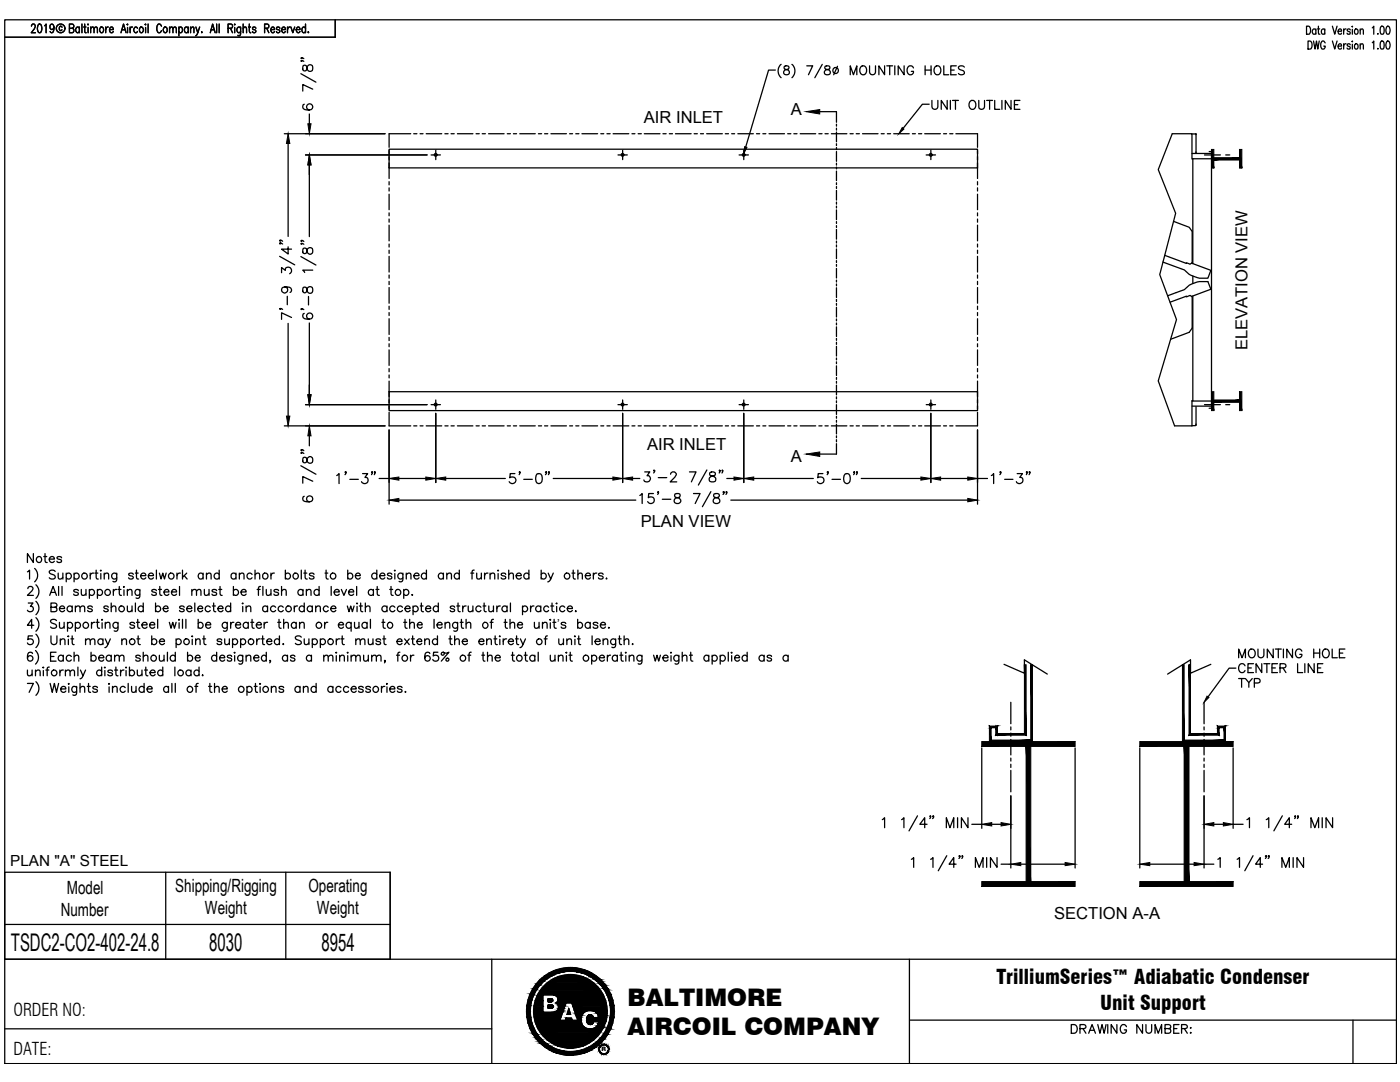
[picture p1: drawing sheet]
<svg xmlns="http://www.w3.org/2000/svg" width="279mm" height="216mm" viewBox="0 0 279 216" stroke-linecap="round" stroke-linejoin="round" font-family="sans-serif">
<defs><g id="words">
<g font-size="4.9">
<text x="2.2" y="189.7">TSDC2-CO2-402-24.8</text>
<text x="41.8" y="189.7">8030</text>
<text x="64.1" y="189.7">8954</text>
</g>
<g font-size="4.8">
<text x="125.2" y="200.7">BALTIMORE</text>
<text x="125.2" y="206.5">AIRCOIL COMPANY</text>
</g>
<g font-size="4">
<text x="198.9" y="196.4">TrilliumSeries™ Adiabatic Condenser</text>
<text x="219.6" y="201.6">Unit Support</text>
</g>
<g font-size="3.6">
<text x="13.3" y="178.4">Model</text>
<text x="35" y="178">Shipping/Rigging</text>
<text x="61.6" y="178">Operating</text>
<text x="12.1" y="182.7">Number</text>
<text x="40.9" y="182.4">Weight</text>
<text x="63.3" y="182.4">Weight</text>
</g>
<g font-size="3.5">
<text x="2.7" y="202.7">ORDER NO:</text>
<text x="2.7" y="210.5">DATE:</text>
</g>
<g font-size="3.3">
<text x="157.8" y="23">A</text>
<text x="128.5" y="24.5">AIR INLET</text>
<text x="248.9" y="69.9" transform="rotate(-90 248.9 69.9)">ELEVATION VIEW</text>
<text x="129.1" y="89.8">AIR INLET</text>
<text x="157.8" y="92.3">A</text>
<text x="127.9" y="105.2">PLAN VIEW</text>
<text x="210.4" y="183.4">SECTION A-A</text>
</g>
<text font-size="3.1" x="2" y="172.7">PLAN &quot;A&quot; STEEL</text>
<text font-size="2.5" x="111.2" y="125.4">’</text>
<text font-size="1.2" x="120.1" y="209.8">R</text>
</g></defs>
<!-- layer: 0 -->
<g fill="none" stroke="#000" stroke-width=".25">
<path d="M.9 4h277.8v208.2h-277.8zM6.3 5.2l.2-.4h.3l.2 .3-.1 .6-.7 .8h.9M7.7 4.9l.3-.1a1.17 1.17 0 0 1 0 1.7h-.2a1.27 1.27 0 0 1-.1-1.6zM8.9 5.1l.3-.3v1.7M10.8 5.4l-.2 .4a.48 .48 0 0 1-.6-.5 .48 .48 0 0 1 .6-.4 1.27 1.27 0 0 1-.2 1.6l-.4-.2M12.4 5.4l-.1-.1a.42 .42 0 0 0-.5 .3 .42 .42 0 0 0 .2 .5l.4-.2M13.9 5.6h.7l.1-.3-.1-.4-.7-.1v1.7l.7-.1 .1-.5-.3-.3M15.8 5.6l-.1-.1a.55 .55 0 0 0-.6 .4 .55 .55 0 0 0 .3 .6l.4-.2M15.8 5.4v1.1M16.4 4.8v1.7M16.7 5.4h.5M16.9 4.8v1.6l.3 .1"/>
<path d="M17.6 4.8v.2zM17.6 5.5v1M18.1 5.7l.3-.3 .3 .1 .1 1M18.1 5.4v1.1M18.8 5.7l.3-.3 .3 .1v1M20.1 5.5a.55 .55 0 0 1 .6 .4 .55 .55 0 0 1-.3 .6 .59 .59 0 0 1-.5-.4 .59 .59 0 0 1 .2-.6zM21.1 5.4v1.1M21.6 5.4a.49 .49 0 0 0-.5 .5M21.9 5.9h.7l-.1-.4a.56 .56 0 0 0-.7 .3 .56 .56 0 0 0 .4 .7h.2l.2-.2M24.1 6.5l.6-1.7 .5 1.7M24.4 5.9h.5M25.5 4.8v.2z"/>
<path d="M25.5 5.5v1M26 5.4v1.1M26.4 5.4l-.3 .1-.1 .4M27.4 5.6l-.1-.1a.55 .55 0 0 0-.6 .4 .55 .55 0 0 0 .3 .6l.4-.2M28 5.5a.55 .55 0 0 1 .7 .4 .55 .55 0 0 1-.4 .6l-.4-.2-.1-.4zM29.1 4.8v.2zM29.1 5.5v1M29.6 4.8v1.7M32.2 5.2a.44 .44 0 0 0-.4-.4 .44 .44 0 0 0-.5 .4v.7a.48 .48 0 0 0 .3 .6 .48 .48 0 0 0 .6-.4M32.8 5.5a.55 .55 0 0 1 .6 .4 .55 .55 0 0 1-.3 .6 .59 .59 0 0 1-.5-.4 .59 .59 0 0 1 .2-.6zM33.8 5.7l.3-.3 .3 .1 .1 1M33.8 5.4v1.1"/>
<path d="M34.5 5.7l.3-.3 .3 .1 .1 1M35.7 5.6l.1-.1a.55 .55 0 0 1 .7 .4 .55 .55 0 0 1-.4 .6h-.2l-.2-.2M35.7 5.4v1.7M37.6 5.6l-.2-.1a.56 .56 0 0 0-.7 .3 .56 .56 0 0 0 .4 .7h.2l.3-.2M37.6 5.4v1.1M38 5.7l.4-.3 .3 .1v1M38 5.4v1.1M39.1 5.4l.4 1.1 .3-1.1M39.5 6.5l-.5 .6M40.3 6.4v.1zM42 6.5l.4-1.7 .5 1.7M42.1 5.9h.7"/>
<path d="M43.2 4.8v1.7M43.7 4.8v1.7M45.5 5.6h.8l.1-.6-.3-.2h-.6v1.7M46 5.6l.4 .9M46.8 4.8v.2zM46.8 5.5v1M48 5.4v1.6l-.2 .1-.3-.1M48 5.6l-.1-.1a.55 .55 0 0 0-.7 .4 .55 .55 0 0 0 .4 .6l.4-.2M48.5 5.7l.3-.3 .3 .1 .1 1M48.5 4.8v1.7M49.6 5.4h.4M49.8 4.8v1.4v.2l.3 .1"/>
<path d="M51.1 5.6l-.1-.1a.36 .36 0 0 0-.6 .1l.2 .3 .4 .1v.4a.36 .36 0 0 1-.6-.1M52.8 5.6h.7l.1-.6-.2-.2h-.6v1.7M53.2 5.6l.5 .9M54 5.9h.8l-.1-.4a.54 .54 0 0 0-.7 .3 .54 .54 0 0 0 .2 .6l.3 .1 .3-.2M55.9 5.6a.39 .39 0 0 0-.7-.1v.3l.6 .2 .1 .3a.39 .39 0 0 1-.7 .1v-.1M56.2 5.9h.8l-.2-.4a.55 .55 0 0 0-.6 .4 .55 .55 0 0 0 .3 .6l.5-.2M57.4 5.4v1.1M57.9 5.4a.49 .49 0 0 0-.5 .5M58.1 5.4l.3 1.1 .4-1.1M59.1 5.9h.8l-.2-.4a.55 .55 0 0 0-.6 .4 .55 .55 0 0 0 .4 .6l.4-.2M61 5.6l-.2-.1a.55 .55 0 0 0-.6 .4 .55 .55 0 0 0 .4 .6l.4-.2M61 4.8v1.7"/>
<path d="M61.5 6.4v.1zM66.9 4v3.4h-66M5.5 114.1l.4-.3v1.7M5.6 117.4l.3-.4 .6 .2a.55 .55 0 0 1-.2 .8l-.8 .8h1.2M6.7 110.5v1.7l-1.2-1.7v1.7M6.9 113.4a1.78 1.78 0 0 1 0 2.7M7.2 116.7a1.83 1.83 0 0 1 0 2.7M7.2 120a1.78 1.78 0 0 1 0 2.7M8.7 111.1h.6M9 110.5v1.4l.1 .3h.3M9.8 111.6h1.1a.55 .55 0 0 0-.8-.5 .55 .55 0 0 0-.2 .9 .54 .54 0 0 0 1 0M9.9 118.8l.7-1.8 .7 1.8"/>
<path d="M10.2 118.2h.8M11 114a.67 .67 0 0 0-.6-.3 .67 .67 0 0 0-.6 .5l.2 .2 .9 .4 .1 .5a.78 .78 0 0 1-1.2 0M11.6 114.4l.1 1.1h.4l.4-.3M11.7 117v1.8M12.3 111.3a.54 .54 0 0 0-.9 0v.2l.8 .2 .1 .3a.54 .54 0 0 1-.9 0M12.4 117v1.8M12.5 114.4v1.1M13.2 114.6a.57 .57 0 0 1 .9-.1 .57 .57 0 0 1 0 .9 .57 .57 0 0 1-.9-.1M13.2 114.4v1.7M14.8 114.6a.57 .57 0 0 1 .8-.1 .57 .57 0 0 1 0 .9 .57 .57 0 0 1-.8-.1M14.8 114.4v1.7M15.6 117.9a.54 .54 0 0 0-.9 0l.1 .1 .8 .3v.2a.54 .54 0 0 1-.9 0"/>
<path d="M16.2 117.6l.1 1.1 .4 .1 .5-.3M17.2 117.6v1.2M17.8 117.9a.57 .57 0 0 1 .9-.1 .57 .57 0 0 1 0 .8 .57 .57 0 0 1-.9-.1M17.8 117.6v1.8M18 114.4v1.1M18.7 114.4a.57 .57 0 0 0-.7 .5M18.9 114.4h.6M19.2 113.8v1.4l.1 .3h.3M19.4 117.9a.57 .57 0 0 1 .9-.1 .57 .57 0 0 1 0 .8 .57 .57 0 0 1-.9-.1M19.4 117.6v1.8M20.1 113.8v.1zM20.1 114.4v1.1"/>
<path d="M20.8 114.7l.4-.3h.4l.1 1.1M20.8 114.4v1.1M22.6 117.6v1.2M23.3 114.4v1.3a.47 .47 0 0 1-.3 .4 .47 .47 0 0 1-.5-.1M23.3 114.6a.57 .57 0 0 0-.8-.1 .57 .57 0 0 0 0 .9 .57 .57 0 0 0 .8-.1M23.3 117.6a.57 .57 0 0 0-.7 .5M23.6 117.6h.5M23.8 117v1.5l.1 .2 .3 .1M24.7 117v.2zM24.7 117.7v1.1M25.4 118l.4-.4 .5 .1v1.1M25.4 117.6v1.2"/>
<path d="M26.6 114.6a.54 .54 0 0 0-.9 0l.1 .2 .7 .2 .1 .3a.54 .54 0 0 1-.9 0M27 114.4h.6M27.2 113.8v1.4l.1 .3h.4M27.9 117.6v1.4a.47 .47 0 0 1-.3 .4 .47 .47 0 0 1-.5-.1M27.9 117.9a.55 .55 0 0 0-.8-.1 .55 .55 0 0 0 0 .8 .55 .55 0 0 0 .8-.1M28.1 114.9h1a.55 .55 0 0 0-.8-.5 .55 .55 0 0 0-.1 .9 .54 .54 0 0 0 .9 0M29.6 114.9h1a.55 .55 0 0 0-.8-.5 .55 .55 0 0 0-.1 .9 .54 .54 0 0 0 .9 0M31.2 117.9a.54 .54 0 0 0-.9 0l.1 .1 .7 .3 .1 .2a.54 .54 0 0 1-.9 0M31.2 113.8v1.7M31.6 117.6h.6M31.8 114.4l.3 1.1 .4-1.1 .3 1.1 .4-1.1M31.9 117v1.5l.1 .2 .3 .1"/>
<path d="M32.7 118.1h1a.51 .51 0 0 0-.6-.5 .51 .51 0 0 0-.4 .7 .52 .52 0 0 0 .4 .5 .52 .52 0 0 0 .6-.3M34.2 118.1h1a.55 .55 0 0 0-.7-.4 .55 .55 0 0 0-.2 .8 .54 .54 0 0 0 .9 0M35.3 114.4v1.1M35.8 117v1.8M36 114.4a.57 .57 0 0 0-.7 .5M36.4 113.8v1.7M36.8 114.9l.6 .6M37.3 114.4l-.9 .8M38.3 118l.4-.4 .4 .1 .1 1.1M38.3 117.6v1.2M39.2 118l.4-.4 .4 .1 .1 1.1M40.5 114.6a.55 .55 0 0 0-.8-.1 .55 .55 0 0 0 0 .9 .55 .55 0 0 0 .8-.1"/>
<path d="M40.5 114.4v1.1M40.8 117.6l.1 1.1 .4 .1 .4-.3M41.2 114.7l.4-.3h.5v1.1M41.2 114.4v1.1M41.7 117.6v1.2M43.2 117.9a.54 .54 0 0 0-.9 0l.3 .2 .6 .2v.2a.54 .54 0 0 1-.9 0M43.7 117.6h.6M43.7 114.6a.57 .57 0 0 0-.8-.1 .57 .57 0 0 0 0 .9 .57 .57 0 0 0 .8-.1M43.7 113.8v1.7M43.9 117v1.5l.1 .2 .3 .1M46.6 117.9a.57 .57 0 0 1 .8-.1 .57 .57 0 0 1 0 .8 .57 .57 0 0 1-.8-.1M46.6 117v1.8"/>
<path d="M47.1 114.6a.55 .55 0 0 0-.8-.1 .55 .55 0 0 0 0 .9 .55 .55 0 0 0 .8-.1M47.1 114.4v1.1M47.8 114.7l.4-.3h.4l.1 1.1M47.8 114.4v1.1M48.1 118.1h1a.55 .55 0 0 0-.8-.4 .55 .55 0 0 0-.1 .8 .54 .54 0 0 0 .9 0M50.3 114.6a.57 .57 0 0 0-.8-.1 .57 .57 0 0 0 0 .9 .57 .57 0 0 0 .8-.1M50.9 114.7l.4-.3h.4l.1 1.1M50.9 113.8v1.7M51.3 117.6h.6M52 117l-.3 .1-.1 .3v1.4M52.5 117v1.8M53.1 117.6l.1 1.1 .5 .1 .4-.3"/>
<path d="M54.1 114.4v1.1M54.1 117.6v1.2M54.8 114.4a.57 .57 0 0 0-.7 .5M55.6 117.9a.54 .54 0 0 0-.9 0l.1 .1 .7 .3 .1 .2a.54 .54 0 0 1-.9 0M56.2 118l.4-.4 .4 .1 .1 1.1M56.2 117v1.8M57 114.6a.57 .57 0 0 1 .8-.1 .57 .57 0 0 1 0 .9 .57 .57 0 0 1-.8-.1M57 113.8v1.7M60.1 113.8v1.7M60.5 117.9a.57 .57 0 0 0-.9-.1 .57 .57 0 0 0 0 .8 .57 .57 0 0 0 .9-.1M60.5 117.6v1.2M60.6 114.4h.6"/>
<path d="M60.9 113.8v1.4l.1 .3h.3M61.1 118l.5-.4 .4 .1 .1 1.1M61.1 117.6v1.2M62.7 114.6a.54 .54 0 0 0-1 0l.1 .2 .8 .2 .1 .3a.54 .54 0 0 1-1 0M63.7 117.9a.57 .57 0 0 0-.9-.1 .57 .57 0 0 0 0 .8 .57 .57 0 0 0 .9-.1M63.7 117v1.8M64.9 114.4h.5M65.1 113.8v1.4l.1 .3h.3M66.1 117v1.8M66.7 118.1h1a.55 .55 0 0 0-.8-.4 .55 .55 0 0 0-.1 .8 .54 .54 0 0 0 .9 0M68.1 117.6l.5 1.2 .5-1.2M69.4 114.6a.57 .57 0 0 1 .8-.1 .57 .57 0 0 1 0 .9 .57 .57 0 0 1-.8-.1"/>
<path d="M69.4 113.8v1.7M69.6 118.1h1a.55 .55 0 0 0-.8-.4 .55 .55 0 0 0-.1 .8 .54 .54 0 0 0 .9 0M70.9 114.9h1a.51 .51 0 0 0-.6-.6 .51 .51 0 0 0-.4 .7 .52 .52 0 0 0 .4 .5 .52 .52 0 0 0 .6-.2M71.2 117v1.8M74.5 117.9a.57 .57 0 0 0-.8-.1 .57 .57 0 0 0 0 .8 .57 .57 0 0 0 .8-.1M74.5 117.6v1.2M75 117.6h.6M75.2 114.6a.57 .57 0 0 0-.8-.1 .57 .57 0 0 0 0 .9 .57 .57 0 0 0 .8-.1M75.2 113.8v1.7M75.3 117v1.5l.1 .2 .3 .1M75.8 114.9h1a.55 .55 0 0 0-.8-.5 .55 .55 0 0 0-.1 .9 .54 .54 0 0 0 .9 0M77.8 117.6h.6"/>
<path d="M78 117v1.5l.1 .2 .4 .1M78.2 114.6a.51 .51 0 0 0-.9 0l.1 .2 .7 .2 .1 .3a.51 .51 0 0 1-.9 0M78.8 113.8v.1zM78.8 114.4v1.1M80.4 114.4v1.3a.47 .47 0 0 1-.3 .4 .47 .47 0 0 1-.5-.1M80.4 114.6a.57 .57 0 0 0-.8-.1 .57 .57 0 0 0 0 .9 .57 .57 0 0 0 .8-.1M80.6 117.9a.57 .57 0 0 1 .8-.1 .57 .57 0 0 1 0 .8 .57 .57 0 0 1-.8-.1M80.6 117.6v1.8M81.1 114.7l.4-.3h.4l.1 1.1M81.1 114.4v1.1M82.2 118.7h.2zM82.6 114.9h1a.55 .55 0 0 0-.7-.5 .55 .55 0 0 0-.2 .9 .54 .54 0 0 0 .9 0"/>
<path d="M85.1 114.6a.57 .57 0 0 0-.8-.1 .57 .57 0 0 0 0 .9 .57 .57 0 0 0 .8-.1M85.1 113.8v1.7M88.5 114.6a.57 .57 0 0 0-.8-.1 .57 .57 0 0 0 0 .9 .57 .57 0 0 0 .8-.1M88.5 114.4v1.1M89.2 114.7l.4-.3h.4l.1 1.1M89.2 114.4v1.1M91.7 114.6a.57 .57 0 0 0-.9-.1 .57 .57 0 0 0 0 .9 .57 .57 0 0 0 .9-.1M91.7 113.8v1.7M94 114.4h.5M94.6 113.8h-.3l-.1 .3v1.4M95.1 114.4l.1 1.1h.4l.5-.3M96.1 114.4v1.1"/>
<path d="M96.7 114.4v1.1M97.4 114.4a.57 .57 0 0 0-.7 .5M97.8 114.7l.4-.3h.5v1.1M97.8 114.4v1.1M99.4 113.8v.1zM99.4 114.4v1.1M100.9 114.6a.54 .54 0 0 0-.9 0l.1 .2 .8 .2v.3a.54 .54 0 0 1-.9 0M101.5 114.7l.5-.3h.4l.1 1.1M101.5 113.8v1.7M103 114.9h1a.55 .55 0 0 0-.7-.5 .55 .55 0 0 0-.2 .9 .54 .54 0 0 0 .9 0M105.6 114.6a.57 .57 0 0 0-.9-.1 .57 .57 0 0 0 0 .9 .57 .57 0 0 0 .9-.1M105.6 113.8v1.7"/>
<path d="M108 114.6a.57 .57 0 0 1 .8-.1 .57 .57 0 0 1 0 .9 .57 .57 0 0 1-.8-.1M108 113.8v1.7M109.4 114.4l.5 1.1 .5-1.1M109.9 115.5l-.3 .5-.3 .1M114.1 114.4h.6M114.4 113.8v1.4l.1 .3h.3M115.3 114.7l.4-.3h.4l.1 1.1M115.3 113.8v1.7M116.8 114.9h1a.55 .55 0 0 0-.7-.5 .55 .55 0 0 0-.2 .9 .54 .54 0 0 0 .9 0M118.4 114.4v1.1M119.1 114.4a.57 .57 0 0 0-.7 .5M120.4 114.6a.54 .54 0 0 0-1 0l.1 .2 .8 .2 .1 .3a.54 .54 0 0 1-1 0"/>
<path d="M121 115.5h.1zM5.5 133.7l.1 1.1h.4l.4-.3M5.5 136.4h1.2l-.9 1.7M5.6 120.3h1l-.5 .7a.55 .55 0 0 1 .6 .6 .55 .55 0 0 1-.8 .5l-.4-.3M6.4 133.7v1.1M6.5 126.9h-.9v.7a.62 .62 0 0 1 .9 0 .62 .62 0 0 1-.1 1 .62 .62 0 0 1-.9-.3M6.5 130.4a.52 .52 0 0 0-.8-.2 1.02 1.02 0 0 0 .4 1.7 .55 .55 0 0 0 .5-.5 .55 .55 0 0 0-.6-.6 .55 .55 0 0 0-.5 .5M6.7 124.8h-1.2l.8-1.2v1.8M7.1 129.8a1.83 1.83 0 0 1 0 2.7M7.1 134l.4-.3 .4 .1 .1 1M7.1 133.7v1.1M7.2 123.2a1.83 1.83 0 0 1 0 2.8"/>
<path d="M7.2 126.5a1.78 1.78 0 0 1 0 2.7M7.2 136a1.83 1.83 0 0 1 0 2.7M8.6 133.2h.1zM8.7 133.8v1M9.2 133.7h.6M9.8 133.1l-.3 .1-.1 .2v1.4M10 136.4l.4 1.7 .5-1.7 .4 1.7 .4-1.7M10.1 131h.7M10.2 121.2l1-.1 .2-.3-.2-.4-1-.1v1.8h.7l.5-.3a.46 .46 0 0 0-.5-.6M10.2 126.9v1.2a.6 .6 0 0 0 .6 .5 .6 .6 0 0 0 .6-.5v-1.2M11.2 130.1h-1.1v1.8h1.1M11.3 123.8a.67 .67 0 0 0-.7-.2 .67 .67 0 0 0-.5 .4l.2 .3 .8 .3 .2 .5a.78 .78 0 0 1-1.2 0"/>
<path d="M11.9 121.4h1a.55 .55 0 0 0-.6-.4 .55 .55 0 0 0-.5 .5 .55 .55 0 0 0 .5 .6h.2l.4-.3M11.9 124.2l.1 1.1 .4 .1 .4-.4M12 133.7v1.1M12 127.8l.5-.3 .4 .1 .1 1M12 127.5v1.1M12.1 137.5h1a.55 .55 0 0 0-.7-.5 .55 .55 0 0 0-.2 .9 .54 .54 0 0 0 .9 0M12.6 131a.57 .57 0 0 0-.8-.1 .57 .57 0 0 0 0 .9 .57 .57 0 0 0 .8-.1M12.6 133.7a.57 .57 0 0 0-.6 .5M12.6 130.7v1.2M12.8 124.2v1.2M13.1 134l.4-.3 .4 .1 .1 1M13.1 133.7v1.1"/>
<path d="M13.5 124.4a.57 .57 0 0 1 .8 0 .57 .57 0 0 1 0 .8 .57 .57 0 0 1-.8-.1M13.5 124.2v1.8M13.6 126.9v.2zM13.6 136.5h.2zM13.6 127.6v1M13.7 137v1.1M14 134l.4-.3 .4 .1 .1 1M14.2 127.5h.5M14.2 131a.57 .57 0 0 0-.8-.1 .57 .57 0 0 0 0 .9 .57 .57 0 0 0 .8-.1M14.4 121.2a.56 .56 0 0 0-.8-.1 .56 .56 0 0 0 0 .8 .56 .56 0 0 0 .8-.1M14.4 126.9v1.4l.1 .2 .3 .1M14.4 120.9v1.2"/>
<path d="M14.8 131.1l.4-.4 .4 .1 .1 1.1M14.8 130.1v1.8M15 121.3l.5-.4 .4 .1 .1 1.1M15 124.4a.57 .57 0 0 1 .9 0 .57 .57 0 0 1 0 .8 .57 .57 0 0 1-.9-.1M15 120.9v1.2M15 124.2v1.8M15.3 137v1.3a.47 .47 0 0 1-.3 .4 .47 .47 0 0 1-.5 0M15.3 137.2a.55 .55 0 0 0-.8 0 .55 .55 0 0 0 0 .8 .55 .55 0 0 0 .8-.1M15.6 133.1v1.7M16 121.3l.4-.4 .4 .1 .1 1.1M16 137.3l.4-.3h.4l.1 1.1M16 136.4v1.7"/>
<path d="M16.1 133.7l.5 1.1 .5-1.1M16.6 134.8l-.4 .6h-.2M17.1 127.8l.4-.3 .4 .1 .1 1M17.1 127.5v1.1M17.4 137h.6M17.7 136.4v1.4l.1 .3h.3M18 127.8l.4-.3 .5 .1v1M18.2 131a.57 .57 0 0 1 .8-.1 .57 .57 0 0 1 0 .9 .57 .57 0 0 1-.8-.1M18.2 130.1v1.8M18.3 124.2v1.2M18.4 121.2a.54 .54 0 0 0-.9 0l.3 .2 .5 .2 .1 .2a.54 .54 0 0 1-.9 0M18.9 124.2a.57 .57 0 0 0-.6 .5"/>
<path d="M19.2 124.2h.6M19.4 123.6v1.4l.1 .3 .4 .1M19.4 137.2a.54 .54 0 0 0-.9 0l.1 .2 .8 .2v.3a.54 .54 0 0 1-.9 0M19.7 131.2h1a.55 .55 0 0 0-.8-.4 .55 .55 0 0 0-.1 .9 .54 .54 0 0 0 .9 0M20.3 123.7h.2zM20.3 134a.56 .56 0 0 0-.8-.1 .56 .56 0 0 0 0 .8 .56 .56 0 0 0 .8-.1M20.3 133.1v1.7M20.4 124.3v1.1M20.5 127.7a.56 .56 0 0 0-.8-.1 .56 .56 0 0 0 0 .9 .56 .56 0 0 0 .8-.1M20.5 127.5v1.1M20.9 133.1v.2zM20.9 133.8v1"/>
<path d="M21 124.5l.4-.3 .5 .1v1.1M21 127.5l.5 1.1 .5-1.1M21 124.2v1.2M21.5 128.6l-.1 .4-.5 .2M21.6 121.2a.51 .51 0 0 0-.9 0l.2 .2 .6 .2 .1 .2a.51 .51 0 0 1-.9 0M21.8 136.4v.1zM21.8 137v1.1M22.2 121.3l.4-.4 .4 .1 .1 1.1M22.2 131a.57 .57 0 0 0-.8-.1 .57 .57 0 0 0 0 .9 .57 .57 0 0 0 .8-.1M22.2 120.3v1.8M22.2 130.7v1.2M22.5 134a.54 .54 0 0 0-1 0l.3 .2 .6 .1 .1 .3a.54 .54 0 0 1-1 0"/>
<path d="M22.5 137.3l.4-.3h.4l.1 1.1M22.5 137v1.1M22.9 131.1l.4-.4 .4 .1 .1 1.1M22.9 130.7v1.2M22.9 133.7h.6M23.1 133.1v1.4l.1 .3h.4M23.6 124.2v1.3a.47 .47 0 0 1-.3 .4 .47 .47 0 0 1-.5 0M23.6 124.4a.57 .57 0 0 0-.9 0 .57 .57 0 0 0 0 .8 .57 .57 0 0 0 .9-.1M23.8 131.1l.4-.4 .5 .1v1.1M24.1 133.7v1.1M24.3 127.8l.4-.3 .5 .1v1M24.3 127.5v1.1"/>
<path d="M24.7 133.7a.57 .57 0 0 0-.6 .5M25 137.2a.57 .57 0 0 0-.8-.1 .57 .57 0 0 0 0 .9 .57 .57 0 0 0 .8-.1M25.2 133.1v.2zM25.2 133.8v1M25.4 120.9l.1 1.1a.6 .6 0 0 0 .8-.2M25.6 136.4v1.7M25.8 134a.56 .56 0 0 1 .9-.1 .56 .56 0 0 1 0 .8 .56 .56 0 0 1-.9-.1M25.8 133.1v1.7M26.3 137v1.1h.5l.3-.3M26.3 120.9v1.2M26.9 124.4a.54 .54 0 0 0-1 0l.1 .2 .8 .3 .1 .2a.54 .54 0 0 1-1 0M27 120.3v1.8"/>
<path d="M27.1 137v1.1M27.2 124.2h.6M27.3 127.5h.6M27.4 133.7l.1 1.1h.4l.4-.3M27.5 123.6v1.4l.1 .3 .3 .1M27.6 126.9v1.4l.1 .2 .3 .1M28 131a.51 .51 0 0 0-.9 0v.2l.8 .2 .1 .3a.51 .51 0 0 1-.9 0M28.3 124.7h1.1a.55 .55 0 0 0-.8-.5 .55 .55 0 0 0-.2 .9 .54 .54 0 0 0 1 0M28.3 133.7v1.1M28.6 121.2a.56 .56 0 0 0-.8-.1 .56 .56 0 0 0 0 .8 .56 .56 0 0 0 .8-.1M28.6 131.1l.4-.4 .4 .1 .1 1.1M28.6 120.3v1.8"/>
<path d="M28.6 130.1v1.8M28.8 137.2a.57 .57 0 0 0-.9-.1 .57 .57 0 0 0 0 .9 .57 .57 0 0 0 .9-.1M28.8 136.4v1.7M28.8 133.7h.6M29.1 133.1v1.4l.1 .3h.3M29.4 137.5h1a.55 .55 0 0 0-.8-.5 .55 .55 0 0 0-.2 .9 .54 .54 0 0 0 1 0M29.9 124.7h1a.55 .55 0 0 0-.8-.5 .55 .55 0 0 0-.2 .9 .54 .54 0 0 0 1 0M29.9 134.2h1.1a.55 .55 0 0 0-.6-.5 .55 .55 0 0 0-.5 .6 .55 .55 0 0 0 .5 .5h.2l.4-.2M30.3 127.7a.56 .56 0 0 1 .8-.1 .56 .56 0 0 1 0 .9 .56 .56 0 0 1-.8-.1M30.3 126.9v1.7M31 121.2a.56 .56 0 0 1 .9-.1 .56 .56 0 0 1 0 .8 .56 .56 0 0 1-.9-.1M31 120.3v1.8"/>
<path d="M31.5 123.6v1.8M31.8 128h1a.55 .55 0 0 0-.6-.5 .55 .55 0 0 0-.5 .6 .55 .55 0 0 0 .5 .5h.3l.3-.2M31.8 130.7l.1 1.1 .4 .1 .4-.3M32.5 134a.56 .56 0 0 0-.8-.1 .56 .56 0 0 0 0 .8 .56 .56 0 0 0 .8-.1M32.5 133.1v1.7M32.6 121.4h.9a.52 .52 0 0 0-.7-.4 .52 .52 0 0 0-.1 .8 .51 .51 0 0 0 .8 0M32.7 130.7v1.2M33.4 130.1v1.8M33.6 137.2a.55 .55 0 0 0-.8 0 .55 .55 0 0 0 0 .8 .55 .55 0 0 0 .8-.1M33.6 137v1.1M33.8 124.2l.3 1.2 .4-1.2 .3 1.2 .4-1.2M34.3 136.4v1.7"/>
<path d="M34.9 133.1v1.7M35 131a.57 .57 0 0 0-.9-.1 .57 .57 0 0 0 0 .9 .57 .57 0 0 0 .9-.1M35 130.1v1.8M35 136.4v1.7M35.2 127.7a.56 .56 0 0 1 .8-.1 .56 .56 0 0 1 0 .9 .56 .56 0 0 1-.8-.1M35.2 127.5v1.7M35.7 123.6v.2zM35.7 124.3v1.1M36.4 123.6v1.8M36.8 121.2a.54 .54 0 0 0-1 0l.1 .1 .8 .3 .1 .2a.54 .54 0 0 1-1 0M37.1 123.6v1.8M37.3 121.4h1a.55 .55 0 0 0-.6-.4 .55 .55 0 0 0-.5 .5 .55 .55 0 0 0 .5 .6h.2l.4-.3"/>
<path d="M37.4 131a.57 .57 0 0 1 .9-.1 .57 .57 0 0 1 0 .9 .57 .57 0 0 1-.9-.1M37.4 130.1v1.8M38.1 134a.56 .56 0 0 0-.8-.1 .56 .56 0 0 0 0 .8 .56 .56 0 0 0 .8-.1M38.1 133.7v1.1M38.4 126.9v.2zM38.4 127.6v1M38.9 120.3v1.8M38.9 137h.6M39 131.2h.9a.51 .51 0 0 0-.6-.5 .51 .51 0 0 0-.3 .7 .52 .52 0 0 0 .4 .5 .52 .52 0 0 0 .5-.2M39 127.8l.5-.3 .3 .1 .1 1M39 127.5v1.1M39.5 121.4h.9a.51 .51 0 0 0-.6-.5 .51 .51 0 0 0-.3 .7 .52 .52 0 0 0 .4 .5 .52 .52 0 0 0 .5-.3"/>
<path d="M39.6 124.4a.55 .55 0 0 1 .8 0 .55 .55 0 0 1 0 .8 .55 .55 0 0 1-.8-.1M39.6 136.4l-.4 .1-.1 .2v1.4M39.6 123.6v1.8M39.7 134a.56 .56 0 0 0-.8-.1 .56 .56 0 0 0 0 .8 .56 .56 0 0 0 .8-.1M39.7 133.1v1.7M40.4 134.8h.1zM40.4 127.5h.6M40.7 126.9v1.4l.1 .2 .3 .1M41 124.7h1.1a.55 .55 0 0 0-.8-.5 .55 .55 0 0 0-.2 .9 .54 .54 0 0 0 1 0M41.6 137h.6M41.9 136.4v1.4l.1 .3h.3M42 121.2a.56 .56 0 0 0-.9-.1 .56 .56 0 0 0 0 .8 .56 .56 0 0 0 .9-.1"/>
<path d="M42.4 120.9h.6M42.6 120.3v1.5l.1 .2 .4 .1M42.8 137.3l.4-.3h.5v1.1M42.8 136.4v1.7M43.2 131a.57 .57 0 0 0-.8-.1 .57 .57 0 0 0 0 .9 .57 .57 0 0 0 .8-.1M43.2 130.1v1.8M43.5 121.4h1a.55 .55 0 0 0-.6-.4 .55 .55 0 0 0-.5 .5 .55 .55 0 0 0 .5 .6h.3l.3-.3M43.8 131.2h1a.55 .55 0 0 0-.7-.4 .55 .55 0 0 0-.2 .9 .54 .54 0 0 0 .9 0M44.3 127.7a.54 .54 0 0 0-1 0l.3 .3 .6 .1 .1 .3a.54 .54 0 0 1-1 0M44.3 137.5h1.1a.55 .55 0 0 0-.8-.5 .55 .55 0 0 0-.2 .9 .54 .54 0 0 0 1 0M44.8 127.5l.1 1 .5 .1 .4-.3M45.4 124.2v1.3a.47 .47 0 0 1-.3 .4 .47 .47 0 0 1-.5 0"/>
<path d="M45.4 124.4a.57 .57 0 0 0-.9 0 .57 .57 0 0 0 0 .8 .57 .57 0 0 0 .9-.1M45.8 127.5v1.1M46 121.2a.56 .56 0 0 0-.8-.1 .56 .56 0 0 0 0 .8 .56 .56 0 0 0 .8-.1M46 120.3v1.8M46 124.2v1.2M46.2 131a.5 .5 0 0 0-.4-.3 .5 .5 0 0 0-.4 .3v.2l.8 .2v.3a.5 .5 0 0 1-.4 .2 .5 .5 0 0 1-.4-.2M46.4 127.7a.56 .56 0 0 1 .8-.1 .56 .56 0 0 1 0 .9 .56 .56 0 0 1-.8-.1M46.4 127.5v1.7M46.7 124.2a.52 .52 0 0 0-.7 .5M46.8 130.2h.1zM46.8 130.8v1.1M47 124.7h1a.55 .55 0 0 0-.8-.5 .55 .55 0 0 0-.1 .9 .54 .54 0 0 0 .9 0"/>
<path d="M48 127.7a.56 .56 0 0 1 .9-.1 .56 .56 0 0 1 0 .9 .56 .56 0 0 1-.9-.1M48 127.5v1.7M48.4 120.4h.1zM48.4 130.7v1.4a.47 .47 0 0 1-.2 .4 .47 .47 0 0 1-.5-.1M48.4 131a.57 .57 0 0 0-.8-.1 .57 .57 0 0 0 0 .9 .57 .57 0 0 0 .8-.1M48.4 121v1.1M49.1 121.3l.4-.4 .5 .1 .1 1.1M49.1 131.1l.4-.4 .5 .1 .1 1.1M49.1 120.9v1.2M49.1 130.7v1.2M49.3 137.2a.57 .57 0 0 1 .8-.1 .57 .57 0 0 1 0 .9 .57 .57 0 0 1-.8-.1M49.3 137v1.7"/>
<path d="M49.5 124.4a.57 .57 0 0 0-.8 0 .57 .57 0 0 0 0 .8 .57 .57 0 0 0 .8-.1M49.5 124.2v1.2M50.1 124.2h.5M50.3 123.6v1.4l.1 .3 .3 .1M50.6 131.2h1.1a.55 .55 0 0 0-.8-.4 .55 .55 0 0 0-.2 .9 .54 .54 0 0 0 1 0M50.7 137h.6M51 136.4v1.4l.1 .3h.3M51.2 124.7h1a.55 .55 0 0 0-.8-.5 .55 .55 0 0 0-.2 .9 .54 .54 0 0 0 1 0M51.2 127.5v1.1M51.9 127.5a.57 .57 0 0 0-.7 .5M51.9 136.4v.1zM51.9 137v1.1"/>
<path d="M52.2 127.5h.5M52.4 126.9l.1 1.6 .3 .1M52.7 124.2v1.2M53.1 131a.55 .55 0 0 0-.8-.1 .55 .55 0 0 0 0 .8 .55 .55 0 0 0 .8 0M53.1 130.1v1.8M53.2 128h1a.55 .55 0 0 0-.5-.5 .55 .55 0 0 0-.6 .6 .55 .55 0 0 0 .6 .5h.2l.3-.2M53.4 121.2a.54 .54 0 0 0-.8-.1 .54 .54 0 0 0 0 .8 .54 .54 0 0 0 .8-.1M53.4 124.2a.57 .57 0 0 0-.7 .5M53.4 120.9v1.2M54 131.8h-.2h.2l-.2 .5M54.2 137.3l.4-.3h.4l.1 1.1M54.2 137v1.1"/>
<path d="M55 121.2a.56 .56 0 0 0-.8-.1 .56 .56 0 0 0 0 .8 .56 .56 0 0 0 .8-.1M55.4 124.2h.6M55.7 123.6v1.4l.1 .3 .3 .1M55.8 127.7a.56 .56 0 0 0-.9-.1 .56 .56 0 0 0 0 .9 .56 .56 0 0 0 .9-.1M55.8 126.9v1.7M56.5 121.2a.56 .56 0 0 0-.8-.1 .56 .56 0 0 0 0 .8 .56 .56 0 0 0 .8-.1M56.5 128.5v.1zM56.6 124.5l.4-.3 .5 .1v1.1M56.6 137.2a.54 .54 0 0 0-.9 0l.2 .3 .6 .1 .1 .3a.54 .54 0 0 1-.9 0M56.6 123.6v1.8M57.4 131a.57 .57 0 0 0-.9-.1 .57 .57 0 0 0 0 .9 .57 .57 0 0 0 .9-.1M57.4 130.7v1.2"/>
<path d="M58.7 120.9v1.2M58.9 131a.5 .5 0 0 0-.5-.3 .5 .5 0 0 0-.4 .3l.1 .2 .7 .2 .1 .3a.5 .5 0 0 1-.5 .2 .5 .5 0 0 1-.4-.2M59.1 124.4a.55 .55 0 0 0-.8 0 .55 .55 0 0 0 0 .8 .55 .55 0 0 0 .8-.1M59.1 124.2v1.2M59.4 120.9a.52 .52 0 0 0-.7 .5M59.8 124.5l.4-.3 .4 .1 .1 1.1M59.8 124.2v1.2M59.9 137.2a.57 .57 0 0 0-.9-.1 .57 .57 0 0 0 0 .9 .57 .57 0 0 0 .9-.1M59.9 137v1.1M60.1 127.1a.67 .67 0 0 0-.6-.2 .67 .67 0 0 0-.6 .4l.2 .3 .9 .3 .1 .5a.78 .78 0 0 1-1.2 0M60.6 137.3l.4-.3h.4l.1 1.1M60.6 137v1.1"/>
<path d="M60.7 121.2a.56 .56 0 0 0-.8-.1 .56 .56 0 0 0 0 .8 .56 .56 0 0 0 .8-.1M60.7 127.5l.1 1 .4 .1 .5-.3M60.7 120.3v1.8M61.7 127.5v1.1M62.2 131a.57 .57 0 0 0-.9-.1 .57 .57 0 0 0 0 .9 .57 .57 0 0 0 .9-.1M62.2 130.7v1.2M62.3 121.2a.56 .56 0 0 0-.8-.1 .56 .56 0 0 0 0 .8 .56 .56 0 0 0 .8-.1M62.3 127.7a.56 .56 0 0 1 .9-.1 .56 .56 0 0 1 0 .9 .56 .56 0 0 1-.9-.1M62.3 120.9v1.2M62.3 127.5v1.7M63 121.3l.4-.4 .5 .1v1.1M63 120.9v1.2"/>
<path d="M63.1 137.2a.57 .57 0 0 0-.8-.1 .57 .57 0 0 0 0 .9 .57 .57 0 0 0 .8-.1M63.1 136.4v1.7M63.9 127.7a.56 .56 0 0 1 .9-.1 .56 .56 0 0 1 0 .9 .56 .56 0 0 1-.9-.1M63.9 127.5v1.7M64.6 131.1l.4-.4 .4 .1 .1 1.1M64.6 130.7v1.2M64.8 124.2v1.2M65.4 124.2a.56 .56 0 0 0-.6 .5M65.5 121.2a.54 .54 0 0 0-.8-.1 .54 .54 0 0 0 0 .8 .54 .54 0 0 0 .8-.1M65.5 131.1l.4-.4 .5 .1v1.1M66 121.4h1a.55 .55 0 0 0-.6-.4 .55 .55 0 0 0-.5 .5 .55 .55 0 0 0 .5 .6h.3l.3-.3M66.4 137.2a.57 .57 0 0 0-.8-.1 .57 .57 0 0 0 0 .9 .57 .57 0 0 0 .8-.1"/>
<path d="M66.4 137v1.1M67 130.2h.2zM67.1 127.5v1.1M67.1 130.8v1.1M67.5 124.7h1.1a.55 .55 0 0 0-.8-.5 .55 .55 0 0 0-.2 .9 .54 .54 0 0 0 1 0M67.8 127.5a.57 .57 0 0 0-.7 .5M67.8 131.1l.4-.4 .4 .1 .1 1.1M67.8 130.7v1.2M68 137.2a.57 .57 0 0 0-.8-.1 .57 .57 0 0 0 0 .9 .57 .57 0 0 0 .8-.1M68 127.5h.6M68.3 126.9v1.4l.1 .2 .3 .1M69.3 120.9l.4 1.2 .3-1.2 .3 1.2 .4-1.2"/>
<path d="M69.3 130.2h.2zM69.4 130.8v1.1M69.6 137.2a.57 .57 0 0 0-.9-.1 .57 .57 0 0 0 0 .9 .57 .57 0 0 0 .9-.1M70.1 124.4a.57 .57 0 0 0-.9 0 .57 .57 0 0 0 0 .8 .57 .57 0 0 0 .9-.1M70.1 131.1l.4-.4 .4 .1 .1 1.1M70.1 137.5h1a.55 .55 0 0 0-.8-.5 .55 .55 0 0 0-.1 .9 .54 .54 0 0 0 .9 0M70.1 124.2v1.8M70.1 130.7v1.2M70.8 124.2v1.1l.5 .1 .3-.4M71 127.8l.4-.3 .4 .1 .1 1M71 131.1l.4-.4 .4 .1 .1 1.1M71 127.5v1.1"/>
<path d="M71.2 120.4h.1zM71.3 121v1.1M71.6 124.2v1.2M71.7 120.9h.6M71.9 127.8l.4-.3 .4 .1 .1 1M72 120.3v1.5l.1 .2 .3 .1M72.5 137.2a.54 .54 0 0 0-.9 0l.2 .3 .6 .1 .1 .3a.54 .54 0 0 1-.9 0M72.6 130.7l.1 1.1 .4 .1 .4-.3M72.9 121.3l.4-.4 .5 .1v1.1M72.9 120.3v1.8M73.3 124.4a.57 .57 0 0 0-.9 0 .57 .57 0 0 0 0 .8 .57 .57 0 0 0 .9-.1M73.3 124.2v1.2"/>
<path d="M73.5 127.5l.1 1 .4 .1 .4-.3M73.5 130.7v1.2M73.9 137.2a.54 .54 0 0 0-.9 0l.3 .3 .5 .1 .1 .3a.54 .54 0 0 1-.9 0M73.9 123.6v1.8M74.2 131.1l.4-.4 .4 .1 .1 1.1M74.2 130.7v1.2M74.4 127.5v1.1M75.1 131.1l.4-.4 .5 .1v1.1M76 127.7a.54 .54 0 0 0-1 0l.3 .3 .6 .1 .1 .3a.54 .54 0 0 1-1 0M76.1 137v1.1M76.2 124.2h.6M76.4 127.5h.6"/>
<path d="M76.5 123.6v1.4l.1 .3 .3 .1M76.6 126.9v1.4l.1 .2 .4 .1M76.8 137a.57 .57 0 0 0-.7 .5M76.9 131.8h-.2h.2l-.2 .5M77.2 121.2a.56 .56 0 0 0-.8-.1 .56 .56 0 0 0 0 .8 .56 .56 0 0 0 .8-.1M77.2 136.4v.1zM77.2 120.9v1.2M77.2 137v1.1M77.8 137.5h1a.55 .55 0 0 0-.8-.5 .55 .55 0 0 0-.1 .9 .54 .54 0 0 0 .9 0M78.8 121.2a.56 .56 0 0 0-.8-.1 .56 .56 0 0 0 0 .8 .56 .56 0 0 0 .8-.1M79.1 130.7h.6M79.2 128h1a.55 .55 0 0 0-.6-.5 .55 .55 0 0 0-.5 .6 .55 .55 0 0 0 .5 .5h.3l.3-.2"/>
<path d="M79.8 130.1l-.3 .1-.1 .3v1.4M80.2 137.2a.54 .54 0 0 0-.9 0l.3 .3 .6 .1v.3a.54 .54 0 0 1-.9 0M80.3 121.2a.56 .56 0 0 0-.8-.1 .56 .56 0 0 0 0 .8 .56 .56 0 0 0 .8-.1M80.6 124.2h.6M80.7 127.5l1 1.1M80.8 121.4h1a.55 .55 0 0 0-.5-.4 .55 .55 0 0 0-.6 .5 .55 .55 0 0 0 .6 .6h.2l.3-.3M80.8 123.6v1.4l.1 .3 .4 .1M80.9 138v.1zM81.7 127.5l-1 1.1M81.8 124.5l.4-.3 .4 .1 .1 1.1M81.8 123.6v1.8M81.9 130.7v1.2"/>
<path d="M82.1 127.5h.6M82.4 126.9v1.4v.2l.4 .1M82.4 121.2a.56 .56 0 0 1 .9-.1 .56 .56 0 0 1 0 .8 .56 .56 0 0 1-.9-.1M82.4 120.9v1.8M82.6 130.7a.57 .57 0 0 0-.7 .5M83.2 128h1a.52 .52 0 0 0-.8-.5 .52 .52 0 0 0-.1 .9 .51 .51 0 0 0 .9 0M83.3 124.7h1a.51 .51 0 0 0-.6-.6 .51 .51 0 0 0-.4 .8 .52 .52 0 0 0 .4 .5 .52 .52 0 0 0 .6-.3M83.9 120.9h.5M84.1 120.3v1.5l.1 .2 .3 .1M84.8 127.8l.4-.3 .4 .1 .1 1M84.8 127.5v1.1M84.9 121.4h1.1a.55 .55 0 0 0-.6-.4 .55 .55 0 0 0-.5 .5 .55 .55 0 0 0 .5 .6h.2l.4-.3"/>
<path d="M85.8 130.4a.52 .52 0 0 0-.8-.2 1.02 1.02 0 0 0 .4 1.7 .55 .55 0 0 0 .5-.5 .55 .55 0 0 0-.6-.6 .55 .55 0 0 0-.5 .5M86.6 123.6v1.8M87.2 124.7h1a.55 .55 0 0 0-.7-.5 .55 .55 0 0 0-.2 .9 .54 .54 0 0 0 .9 0M87.3 127.7a.56 .56 0 0 0-.8-.1 .56 .56 0 0 0 0 .9 .56 .56 0 0 0 .8-.1M87.3 126.9v1.7M87.4 130.1h-.9v.8a.63 .63 0 0 1 .9 0 .63 .63 0 0 1-.1 .9 .63 .63 0 0 1-.9-.2M87.5 121.2a.56 .56 0 0 0-.9-.1 .56 .56 0 0 0 0 .8 .56 .56 0 0 0 .9-.1M87.5 120.3v1.8M88.5 130.1l.2 .2a.34 .34 0 0 1-.5 .4l-.1-.1a.35 .35 0 0 1 .1-.4 .35 .35 0 0 1 .5 0l.5 .1 .4-.2-1.5 1.8M88.8 124.5l.5-.3 .4 .1 .1 1.1M88.8 124.2v1.2M89.6 127.5h.6"/>
<path d="M89.8 126.9v1.4l.1 .2 .4 .1M90.7 121.2a.51 .51 0 0 0-.9 0l.1 .1 .7 .3 .1 .2a.51 .51 0 0 1-.9 0M90.7 127.8l.5-.3 .4 .1 .1 1M90.7 126.9v1.7M91.2 120.9h.6M91.3 124.2v1.3a.47 .47 0 0 1-.2 .4 .47 .47 0 0 1-.5 0M91.3 124.4a.57 .57 0 0 0-.8 0 .57 .57 0 0 0 0 .8 .57 .57 0 0 0 .8-.1M91.4 120.3v1.5l.1 .2 .3 .1M91.8 124.2h.6M92.1 123.6v1.4l.1 .3 .3 .1M92.3 128h1a.55 .55 0 0 0-.6-.5 .55 .55 0 0 0-.5 .6 .55 .55 0 0 0 .5 .5h.2l.4-.2M92.3 120.9v1.2"/>
<path d="M93 120.9a.57 .57 0 0 0-.7 .5M93 124.5l.4-.3 .5 .1 .1 1.1M93 123.6v1.8M93.4 130.7h.6M93.4 120.9l.1 1.1a.6 .6 0 0 0 .9-.2M94 130.1l-.3 .1-.1 .3v1.4M94.4 120.9v1.2M95.6 128h1a.55 .55 0 0 0-.6-.5 .55 .55 0 0 0-.5 .6 .55 .55 0 0 0 .5 .5h.2l.4-.2M96 121.2a.56 .56 0 0 0-.8-.1 .56 .56 0 0 0 0 .8 .56 .56 0 0 0 .8-.1M96.2 130.7h.5M96.4 130.1v1.5l.1 .2 .3 .1M96.4 120.9h.6"/>
<path d="M96.6 120.3v1.5l.1 .2 .3 .1M97.1 127.8l.5-.3 .4 .1 .1 1M97.1 127.5v1.1M97.3 131.1l.4-.4 .4 .1 .1 1.1M97.3 130.1v1.8M97.6 120.9v1.1a.6 .6 0 0 0 .9-.2M97.8 124.2h.6M98.5 123.6l-.4 .1v.2v1.5M98.5 120.9v1.2M98.6 127.5h.6M98.8 126.9v1.4l.1 .2 .3 .1M98.8 131.2h1a.55 .55 0 0 0-.7-.4 .55 .55 0 0 0-.2 .9 .54 .54 0 0 0 .9 0"/>
<path d="M99.2 120.9v1.2M99.8 126.9v.2zM99.8 127.6v1M99.8 120.9a.57 .57 0 0 0-.6 .5M100.4 127.5v1.1M100.6 124.2h.6M100.9 123.6v1.4v.3l.4 .1M101.1 127.5a.57 .57 0 0 0-.7 .5M101.2 121.2a.56 .56 0 0 0-.8-.1 .56 .56 0 0 0 0 .8 .56 .56 0 0 0 .8-.1M101.2 120.9v1.2M101.4 128h1.1a.55 .55 0 0 0-.6-.5 .55 .55 0 0 0-.5 .6 .55 .55 0 0 0 .5 .5h.2l.4-.2M101.8 124.5l.4-.3 .4 .1 .1 1.1"/>
<path d="M101.8 123.6v1.8M101.9 120.3v1.8M102 130.7h.6M102.3 130.1v1.5l.1 .2 .3 .1M102.9 127.5h.5M103.1 126.9v1.4l.1 .2 .3 .1M103.3 124.7h1a.55 .55 0 0 0-.8-.5 .55 .55 0 0 0-.2 .9 .54 .54 0 0 0 1 0M103.9 127.5l.5 1.1 .5-1.1M104.3 121.2a.56 .56 0 0 1 .8-.1 .56 .56 0 0 1 0 .8 .56 .56 0 0 1-.8-.1M104.3 120.9v1.8M104.4 128.6l-.2 .4-.4 .2M104.6 130.7h.6"/>
<path d="M104.9 130.1v1.5l.1 .2 .3 .1M105.9 120.9v1.2M106.6 120.9a.57 .57 0 0 0-.7 .5M106.7 124.2v1.1l.5 .1 .4-.4M106.7 131a.57 .57 0 0 0-.8-.1 .57 .57 0 0 0 0 .9 .57 .57 0 0 0 .8-.1M106.7 130.7v1.2M107.4 130.1v1.8M107.6 124.2v1.2M107.9 121.2a.56 .56 0 0 0-.8-.1 .56 .56 0 0 0 0 .8 .56 .56 0 0 0 .8-.1M107.9 120.9v1.2M108.3 124.5l.4-.3 .4 .1 .1 1.1M108.3 124.2v1.2"/>
<path d="M108.6 127.5h.6M109.2 126.9l-.3 .1v.2v1.4M109.5 121.2a.54 .54 0 0 0-.8-.1 .54 .54 0 0 0 0 .8 .54 .54 0 0 0 .8-.1M109.7 123.7h.2zM109.8 130.7l.1 1.1 .4 .1 .5-.3M109.8 124.3v1.1M109.9 120.9h.6M110.2 120.3v1.5l.1 .2 .3 .1M110.3 124.2h.6M110.6 123.6v1.4l.1 .3 .3 .1M110.8 130.7v1.2M111.1 120.3v.2z"/>
<path d="M111.1 121v1.1M111.4 131.1l.5-.4 .4 .1 .1 1.1M111.4 130.7v1.2M111.5 127.5l.1 1 .4 .1 .5-.3M112.5 127.5v1.1M112.7 121.2a.56 .56 0 0 0-.8-.1 .56 .56 0 0 0 0 .8 .56 .56 0 0 0 .8-.1M112.9 124.4a.54 .54 0 0 0-.9 0l.1 .2 .7 .3 .1 .2a.54 .54 0 0 1-.9 0M113 130.2h.1zM113 130.8v1.1M113.1 127.8l.5-.3 .4 .1 .1 1M113.1 127.5v1.1M113.2 121.4h1a.55 .55 0 0 0-.6-.4 .55 .55 0 0 0-.5 .5 .55 .55 0 0 0 .5 .6h.3l.3-.3"/>
<path d="M113.6 130.7h.5M113.8 130.1v1.5l.1 .2 .3 .1M114.7 126.9v.2zM114.7 127.6v1M114.8 122h.2zM115.2 127.5h.6M115.3 124.4a.55 .55 0 0 1 .8 0 .55 .55 0 0 1 0 .8 .55 .55 0 0 1-.8-.1M115.3 123.6v1.8M115.5 126.9v1.6l.4 .1M117.8 124.4a.57 .57 0 0 0-.9 0 .57 .57 0 0 0 0 .8 .57 .57 0 0 0 .9-.1M117.8 124.2v1.2M118.1 131a.57 .57 0 0 1 .8-.1 .57 .57 0 0 1 0 .9 .57 .57 0 0 1-.8-.1"/>
<path d="M118.1 130.7v1.8M118.2 126.9v1.7M118.8 128h1a.55 .55 0 0 0-.6-.5 .55 .55 0 0 0-.5 .6 .55 .55 0 0 0 .5 .5h.2l.4-.2M119.3 124.4a.54 .54 0 0 0-.9 0l.2 .3 .6 .2 .1 .2a.54 .54 0 0 1-.9 0M119.6 131.2h1a.55 .55 0 0 0-.7-.4 .55 .55 0 0 0-.2 .9 .54 .54 0 0 0 .9 0M119.8 124.7h1a.55 .55 0 0 0-.7-.5 .55 .55 0 0 0-.2 .9 .54 .54 0 0 0 .9 0M120.4 127.8l.4-.3 .4 .1 .1 1M120.4 127.5v1.1M121.2 130.7v1.2M121.4 125.3h.2zM121.8 130.7a.56 .56 0 0 0-.6 .5M122.9 127.5v1.3a.47 .47 0 0 1-.3 .4 .47 .47 0 0 1-.5-.1"/>
<path d="M122.9 127.7a.56 .56 0 0 0-.9-.1 .56 .56 0 0 0 0 .9 .56 .56 0 0 0 .9-.1M123.2 131a.57 .57 0 0 0-.8-.1 .57 .57 0 0 0 0 .9 .57 .57 0 0 0 .8-.1M123.2 130.7v1.2M123.4 127.5h.6M123.6 126.9v1.4l.1 .2 .4 .1M123.7 130.7h.6M124 130.1v1.5l.1 .2 .3 .1M124.6 127.8l.4-.3 .4 .1 .1 1M124.6 126.9v1.7M124.9 130.1v.2zM124.9 130.8v1.1M125.6 131.1l.4-.4 .4 .1 .1 1.1"/>
<path d="M125.6 130.7v1.2M126.3 128.5v.1zM128.1 130.7v1.4a.47 .47 0 0 1-.3 .4 .47 .47 0 0 1-.4-.1M128.1 131a.57 .57 0 0 0-.8-.1 .57 .57 0 0 0 0 .9 .57 .57 0 0 0 .8-.1M130.4 130.7l.4 1.2 .3-1.2 .4 1.2 .3-1.2M132.3 131.2h1a.55 .55 0 0 0-.7-.4 .55 .55 0 0 0-.2 .9 .54 .54 0 0 0 .9 0M133.9 130.1v.2zM133.9 130.8v1.1M135.5 130.7v1.4a.47 .47 0 0 1-.3 .4 .47 .47 0 0 1-.5-.1M135.5 131a.57 .57 0 0 0-.9-.1 .57 .57 0 0 0 0 .9 .57 .57 0 0 0 .9-.1M136.2 131.1l.4-.4 .4 .1 .1 1.1M136.2 130.1v1.8"/>
<path d="M137.6 130.7h.6M137.9 130.1v1.5v.2l.4 .1M141.4 131a.55 .55 0 0 0-.8-.1 .55 .55 0 0 0 0 .8 .55 .55 0 0 0 .8 0M141.4 130.7v1.2M142.1 131a.57 .57 0 0 1 .9-.1 .57 .57 0 0 1 0 .9 .57 .57 0 0 1-.9-.1M142.1 130.7v1.8M143.7 131a.57 .57 0 0 1 .9-.1 .57 .57 0 0 1 0 .9 .57 .57 0 0 1-.9-.1M143.7 130.7v1.8M145.3 130.1v1.8M146 130.1v.2zM146 130.8v1.1M146.6 131.2h1a.51 .51 0 0 0-.6-.5 .51 .51 0 0 0-.4 .7 .52 .52 0 0 0 .4 .5 .52 .52 0 0 0 .6-.2"/>
<path d="M149.1 131a.57 .57 0 0 0-.8-.1 .57 .57 0 0 0 0 .9 .57 .57 0 0 0 .8-.1M149.1 130.1v1.8M152.5 131a.57 .57 0 0 0-.8-.1 .57 .57 0 0 0 0 .9 .57 .57 0 0 0 .8-.1M152.5 130.7v1.2M154 131a.51 .51 0 0 0-.9 0l.1 .2 .7 .2 .1 .3a.51 .51 0 0 1-.9 0M157.3 131a.57 .57 0 0 0-.9-.1 .57 .57 0 0 0 0 .9 .57 .57 0 0 0 .9-.1M157.3 130.7v1.2M.9 191.4h277.8M98.1 191.4v20.8M108.3 198.5h1.8a.97 .97 0 0 1 1.3 1l-.1 .2-.4 .4a1 1 0 0 1 .5 1.2 1 1 0 0 1-1.1 .7h-2zM109.4 199.3h.4a.32 .32 0 0 1 .5 .3 .32 .32 0 0 1-.4 .3h-.5zM181.5 191.4v20.8"/>
<path d="M.9 205.3h97.2M109.4 200.5h.6a.34 .34 0 0 1 .4 .3 .34 .34 0 0 1-.4 .4h-.6zM113 200.1h1.1l1.2 3.5h-1.1l-.1-.5h-1.1l-.2 .5h-1.1zM113.5 201.2l.4 1.2h-.7zM116.4 202.2a1.79 1.79 0 0 1 3 .5v.3h-1a.67 .67 0 0 0-.9-.5 .67 .67 0 0 0-.4 .9l.2 .8 .4 .2a.54 .54 0 0 0 .7-.6h1a1.74 1.74 0 0 1-2.7 1.2 2.04 2.04 0 0 1-.3-2.8zM181.5 203.6h97.2M213.8 204.4h.6a.92 .92 0 0 1 .6 .9 .92 .92 0 0 1-.6 .9h-.6zM215.5 205.2h1l.2-.4-.4-.4h-.8v1.8M216.1 205.2l.6 1M217.3 206.2l.6-1.8 .7 1.8M217.5 205.6h.9M219.1 204.4l.4 1.8 .4-1.8 .5 1.8 .3-1.8"/>
<path d="M221.1 204.4v1.8M222.9 204.4v1.8l-1.1-1.8v1.8M224.8 204.9a.63 .63 0 0 0-.7-.5 .63 .63 0 0 0-.5 .7 .69 .69 0 0 0 .3 1 .69 .69 0 0 0 .9-.3v-.3h-.4M228 204.4v1.8l-1.1-1.8v1.8M228.7 204.4v1.3a.58 .58 0 0 0 .6 .5 .58 .58 0 0 0 .5-.5v-1.3M230.5 206.2v-1.8l.7 1.8 .6-1.8v1.8M232.5 205.2l1.1-.1v-.5l-.4-.2h-.7v1.8h.7a.47 .47 0 0 0 .5-.5 .47 .47 0 0 0-.5-.5M234.2 205.2h.7M235.3 204.4h-1.1v1.8h1.1M235.8 205.2h1l.2-.4-.5-.4h-.7v1.8M236.4 205.2l.6 1M237.5 205.1h.2z"/>
<path d="M237.5 206.1h.2zM270 203.6v8.6"/>
<circle cx="12.1" cy="5.7" r=".87"/>
<circle cx="7.8" cy="111.6" r=".58"/>
<circle cx="16.9" cy="114.9" r=".59"/>
<circle cx="21.5" cy="118.2" r=".59"/>
<circle cx="34.2" cy="114.9" r=".59"/>
<circle cx="52.9" cy="114.9" r=".59"/>
<circle cx="59" cy="114.9" r=".58"/>
<circle cx="66.5" cy="114.9" r=".59"/>
<circle cx="79.4" cy="118.2" r=".59"/>
<circle cx="113.2" cy="114.9" r=".59"/>
<circle cx="10.8" cy="134.3" r=".57"/>
<circle cx="17.1" cy="124.8" r=".59"/>
<circle cx="24.3" cy="121.5" r=".57"/>
<circle cx="26.4" cy="128" r=".57"/>
<circle cx="30.7" cy="131.3" r=".59"/>
<circle cx="36" cy="134.3" r=".57"/>
<circle cx="37.2" cy="128" r=".57"/>
<circle cx="37.9" cy="137.5" r=".59"/>
<circle cx="48.1" cy="137.5" r=".59"/>
<circle cx="50.1" cy="128" r=".57"/>
<circle cx="53" cy="137.5" r=".59"/>
<circle cx="57.6" cy="121.5" r=".57"/>
<circle cx="63.6" cy="124.8" r=".59"/>
<circle cx="66" cy="128" r=".57"/>
<circle cx="75" cy="137.5" r=".59"/>
<circle cx="77.8" cy="124.7" r=".58"/>
<circle cx="80.8" cy="131.3" r=".59"/>
<circle cx="89.3" cy="131.6" r=".31"/>
<circle cx="92.4" cy="131.3" r=".59"/>
<circle cx="96.9" cy="124.7" r=".58"/>
<circle cx="103.6" cy="131.3" r=".59"/>
<circle cx="107.6" cy="128" r=".57"/>
<circle cx="116.9" cy="131.3" r=".59"/>
<circle cx="113.8" cy="201.8" r="8.7"/>
<circle cx="113.8" cy="201.8" r="7.3"/>
<circle cx="113.8" cy="201.8" r="8"/>
</g>
<!-- layer: STD-BLOCK -->
<path d="M.9 174h77v17.4h-77zM33.1 174v17.4M57 174v17.4M.9 184.5h77" fill="none" stroke="#000" stroke-width=".25"/>
<!-- layer: STD-BASE -->
<g fill="none" stroke="#000" stroke-width=".25">
<path d="M154.7 14h-1.3l-4.6 15.4M155.9 12.8a1.78 1.78 0 0 0 0 2.7M156.6 13.2a.36 .36 0 0 0 .1 .6 .63 .63 0 0 1 .7 .3 .63 .63 0 0 1 0 .7l-.3 .1a.52 .52 0 0 1-.7-.6 1.03 1.03 0 0 1 1-.6l.1-.3a.63 .63 0 0 0-.9-.2zM158 12.8a1.78 1.78 0 0 1 0 2.7M161 13.1h1.2l-.9 1.8M164.1 12.8l-1.5 2.7M164.7 13.2a.36 .36 0 0 0 .2 .6 .64 .64 0 0 1 .7 .3 .64 .64 0 0 1-.1 .7l-.6 .1a.51 .51 0 0 1-.4-.5 .51 .51 0 0 1 .5-.5l.4-.1a.36 .36 0 0 0 .1-.6zM167.1 13.2l-.7 1.7M169.7 14.9v-1.8l.6 1.8 .7-1.8v1.8M171.8 13.4a.66 .66 0 0 1 .7-.2 .66 .66 0 0 1 .4 .6v.4a.68 .68 0 0 1-.6 .7 .68 .68 0 0 1-.7-.7zM173.5 13.1v1.3a.6 .6 0 0 0 .6 .5 .6 .6 0 0 0 .6-.5v-1.3M176.5 13.1v1.8l-1.1-1.8v1.8"/>
<path d="M177 13.1h1.2M177.6 13.1v1.8M178.6 13.1v1.8M180.4 13.1v1.8l-1.1-1.8v1.8M182.3 13.6a.65 .65 0 0 0-.7-.5 .65 .65 0 0 0-.6 .7v.4a.64 .64 0 0 0 .7 .7 .64 .64 0 0 0 .6-.7h-.4M184.6 13.1v1.8M184.6 14h1.2M185.8 13.1v1.8M186.6 13.4a.66 .66 0 0 1 .7-.2 .66 .66 0 0 1 .5 .6v.4a.68 .68 0 0 1-.7 .7 .68 .68 0 0 1-.7-.7zM188.4 13.1v1.8h.9M189.8 14h.6M190.9 13.1h-1.1v1.8h1.1"/>
<path d="M192.5 13.4a.67 .67 0 0 0-.7-.3 .67 .67 0 0 0-.5 .5l.1 .2 .9 .4 .2 .5a.78 .78 0 0 1-1.2 0M56.7 26.7h20.1M57.5 28.6v18.6M77.7 30v.7M77.7 31.3v.6M77.7 32.5v3.1M77.7 36.3v.6M77.7 37.5v.6M77.7 38.7v3.1M82 26.7h-4.3v2.7M82.6 26.7h.6M83.8 26.7h.6"/>
<path d="M85.1 26.7h3.1M88.8 26.7h.6M90 26.7h.6M91.3 26.7h3.1M95 26.7h.6M96.2 26.7h.7M97.5 26.7h3.1M101.2 26.7h.7M102.5 26.7h.6M103.7 26.7h3.1M107.5 26.7h.6M108.7 26.7h.6"/>
<path d="M110 26.7h3M113.7 26.7h.6M114.9 26.7h.6M116.1 26.7h3.2M119.9 26.7h.6M121.1 26.7h.7M122.4 26.7h3.1M126.1 26.7h.6M127.4 26.7h.6M128.6 26.7h3.1M132.3 26.7h.6M133.6 26.7h.6"/>
<path d="M134.8 26.7h3.1M138.5 26.7h.7M139.8 26.7h.6M141 26.7h3.2M144.8 26.7h.6M146 26.7h.6M147.2 26.7h3.1M151 26.7h.6M152.2 26.7h.6M153.5 26.7h3.1M157.2 26.7h.6M158.4 26.7h.7"/>
<path d="M159.7 26.7h3.1M163.4 26.7h.7M164.6 26.7h.7M165.9 26.7h3.1M169.6 26.7h.7M170.9 26.7h.6M172.1 26.7h3.1M175.9 26.7h.6M177.1 26.7h.6M178.4 26.7h3.1M182.1 26.7h.6M183.3 26.7h.7"/>
<path d="M184.5 26.7h3.2M185.4 20.8h-1.3l-3.9 4.8M186 20v1.3a.6 .6 0 0 0 .6 .5 .6 .6 0 0 0 .6-.5v-1.3M188.3 26.7h.6M189 20v1.8l-1.2-1.8v1.8M189.5 26.7h.7M189.7 20v1.8M190.1 20h1.2M190.7 20v1.8M190.8 26.7h4.3v2.7M193.6 20.3a.66 .66 0 0 1 .7-.2 .66 .66 0 0 1 .4 .6v.4a.68 .68 0 0 1-.6 .7 .68 .68 0 0 1-.7-.7zM195.1 30v.7"/>
<path d="M195.1 31.3v.6M195.1 32.5v3.1M195.1 36.3v.6M195.1 37.5v.6M195.1 38.7v3.1M195.3 20v1.3a.57 .57 0 0 0 .6 .5 .57 .57 0 0 0 .6-.5v-1.3M196.9 20h1.2M197.5 20v1.8M198.5 20v1.8h1M200 20v1.8M201.8 20v1.8l-1.2-1.8v1.8M202.5 20.9h.6"/>
<path d="M203.6 20h-1.1v1.8h1.1M55.8 51.2l3 1.6M55.9 48.5l.1 .1-.1 .1v-.2l.5 .2M55.9 47.9l.1 .1-.1 .1v-.2l.5 .2M56.2 54.4v-1l.8 .5a.65 .65 0 0 1 .9-.5 .65 .65 0 0 1 .1 1.1l-.2 .1M56.9 57.2a.62 .62 0 0 1 .5 .9 .62 .62 0 0 1-1 .2 .62 .62 0 0 1 .1-1 1.85 1.85 0 0 1 1.6 .2l.1 .5-.3 .3M57.3 59.1v1.7M57.5 49.2v1.5l-1.3-1h2M77.7 42.5v.6M77.7 43.7v.6M77.7 44.9v3.2M77.7 48.7v.6"/>
<path d="M77.7 49.9v.7M77.7 51.2v3.1M77.7 54.9v.6M77.7 56.1v.7M77.7 57.4v3.1M195.1 42.5v.6M195.1 43.7v.6M195.1 44.9v3.2M195.1 48.7v.6M195.1 49.9v.7M195.1 51.2v3.1M195.1 54.9v.6"/>
<path d="M195.1 56.1v.7M195.1 57.4v3.1M55.9 61.6l.1 .1h-.1v-.1l.5 .1M57.5 64.5v18.5M58.2 63.3l-2-.9v1.3M77.7 61.1v.6M77.7 62.4v.6M77.7 63.6v3.1M77.7 67.3v.7M77.7 68.6v.6M77.7 69.8v3.1M77.7 73.5v.7"/>
<path d="M77.7 74.8v.6M77.7 76v3.1M77.7 79.8v.6M195.1 61.1v.6M195.1 62.4v.6M195.1 63.6v3.1M195.1 67.3v.7M195.1 68.6v.6M195.1 69.8v3.1M195.1 73.5v.7M195.1 74.8v.6M195.1 76v3.1"/>
<path d="M195.1 79.8v.6M56.7 85h20.1M77.7 82.3v2.7h4.3M77.7 81v.6M77.7 85.8v14.8M79.6 99.8h47.3M82.6 85h.6M83.8 85h.6M85.1 85h3.1M88.8 85h.6M90 85h.6M91.3 85h3.1"/>
<path d="M95 85h.6M96.2 85h.7M97.5 85h3.1M101.2 85h.7M102.5 85h.6M103.7 85h3.1M107.5 85h.6M108.7 85h.6M110 85h3M113.7 85h.6M114.9 85h.6M116.1 85h3.2"/>
<path d="M119.9 85h.6M121.1 85h.7M122.4 85h3.1M126.1 85h.6M127.4 85h.6M127.7 98.9l.5-.4v2M128.6 85h3.1M130.4 98.5h-.9l-.1 .8a.69 .69 0 0 1 1 .1 .69 .69 0 0 1-.2 1 .69 .69 0 0 1-.9-.3M131.4 98.2l-.1 .1-.1-.1h.2l-.2 .5M132.2 99.6h1.7M132.3 85h.6M133.6 85h.6"/>
<path d="M134.7 98.6a.42 .42 0 0 0 .2 .6 .69 .69 0 0 1 .8 .3 .69 .69 0 0 1 0 .8 .73 .73 0 0 1-1.2-.2 .76 .76 0 0 1 1-.9 .44 .44 0 0 0 .2-.6zM134.8 85h3.1M138.4 98.5h1.3l-1 2M138.5 85h.7M139.8 85h.6M141 85h3.2M141.9 98.1l-1.7 3M142.5 98.6a.42 .42 0 0 0 .2 .6 .73 .73 0 0 1 .8 .3 .73 .73 0 0 1 .1 .8 .69 .69 0 0 1-.8 .2 .69 .69 0 0 1-.5-.7 1 1 0 0 1 1.1-.6l.2-.4a.76 .76 0 0 0-1.1-.2zM144.5 98.2l-.1 .1-.1-.1h.2l-.2 .5M144.8 85h.6M145 98.2v.1l-.1-.1h.1l-.1 .5M145.9 99.8h47.2"/>
<path d="M146 85h.6M147.2 85h3.1M151 85h.6M152.2 85h.6M153.5 85h3.1M157.2 85h.6M158.4 85h.7M159.7 85h3.1M163.4 85h.7M164.6 85h.7M165.9 85h3.1M169.6 85h.7"/>
<path d="M170.9 85h.6M172.1 85h3.1M175.9 85h.6M177.1 85h.6M178.4 85h3.1M182.1 85h.6M183.3 85h.7M184.5 85h3.2M188.3 85h.6M189.5 85h.7M195.1 82.3v2.7h-4.3M195.1 81v.6"/>
<path d="M195.1 85.8v14.8"/>
<circle cx="166.8" cy="14" r=".59"/>
<circle cx="86.9" cy="30.9" r=".28"/>
<circle cx="124.2" cy="30.9" r=".28"/>
<circle cx="148.4" cy="30.9" r=".28"/>
<circle cx="185.8" cy="30.9" r=".28"/>
<circle cx="86.9" cy="80.7" r=".28"/>
<circle cx="124.2" cy="80.7" r=".28"/>
<circle cx="148.4" cy="80.7" r=".28"/>
<circle cx="185.8" cy="80.7" r=".28"/>
</g>
<!-- layer: STD-PLAN-A -->
<g fill="none" stroke="#000" stroke-width=".25">
<path d="M60 14.7l3 1.7M60.2 12.1v.1h-.2l.2-.1 .4 .1M60.2 11.5v.2l-.2-.1 .2-.1 .4 .2M60.5 13.1a.76 .76 0 0 0 .2 1.1l.4-.1 .1-.2a.72 .72 0 0 1 .3-.8 .72 .72 0 0 1 .8 0 .82 .82 0 0 1-.3 1.1 .76 .76 0 0 1-.8-.9 .42 .42 0 0 0-.7-.2zM62.4 17.8l-2-.9v1.3M60.7 20.8a.59 .59 0 0 0-.2 .8 1.21 1.21 0 0 0 1.9-.2 .62 .62 0 0 0-.5-.7 .62 .62 0 0 0-.7 .6 .62 .62 0 0 0 .5 .6M61 30.9h24.2M61 26.7h15.8M61.7 22.7v2M61.7 32.9v14.3M77.7 29.8h117.4v3.7h-117.4zM86 30.9h1.9"/>
<path d="M87 30v1.8M123.3 30.9h1.9M124.3 30v1.8M147.5 30.9h1.9M148.4 30v1.8M163.6 22.3h3.3v2.1M166.9 24.8v.4M166.9 25.6v.4M166.9 26.3v2M166.9 28.7v.4M166.9 29.4v.5M166.9 30.2v2"/>
<path d="M166.9 32.6v.3M166.9 33.3v.4M166.9 34.1v1.9M166.9 36.5v.3M166.9 37.2v.4M166.9 38v1.9M184.8 30.9h1.9M185.8 30v1.8M237.9 26.7l.8 .1M237.9 30.6h3.9M238.1 31.7h-.2v-5h-4l-2.7 7.1 3.4 8.8-3.1 12.2 3.3 9-3.6 12.2 3.2 9h3.5v-5.1h.2v-20.8M238.7 26.9h.1"/>
<path d="M238.7 26.9l-.1 3.7M238.7 30.5h.1M240.4 30.9h3.2M241.3 30.2h.5v51.3h-.5M241.8 31.7h-3.7v20.9M244.6 30.9h.8M60 51.2l3 1.7M60.2 48.6v.1h-.2l.2-.1 .4 .1M60.2 48v.2l-.2-.1 .2-.1 .4 .2M60.5 57.4a.66 .66 0 0 0 .4 1l.3-.3a.72 .72 0 0 1 .3-.8 .72 .72 0 0 1 .8 .1 .82 .82 0 0 1-.3 1.1 .76 .76 0 0 1-.8-.9 .42 .42 0 0 0-.7-.2zM60.5 49.6a.69 .69 0 0 0 .2 1h.2a.9 .9 0 0 0 .5-.9 .57 .57 0 0 1 .6-.3 .57 .57 0 0 1 .4 .5v.4a.58 .58 0 0 1-.6 .5 .58 .58 0 0 1-.5-.7l-.1-.3a.44 .44 0 0 0-.7-.2zM61.6 59.2v1.6"/>
<path d="M62.4 53.9h-2l.4 .5M166.9 40.3v.4M166.9 41.1v.4M166.9 41.9v1.9M166.9 44.2v.4M166.9 45v.4M166.9 45.8v1.9M166.9 48.1v.4M166.9 48.9v.4M166.9 49.7v1.9M166.9 52v.4M166.9 52.8v.3"/>
<path d="M166.9 53.6v1.9M166.9 55.9v.4M166.9 56.7v.3M166.9 57.4v2M166.9 59.7v.5M232.1 52.3l4.3 1.6a5.2 5.2 0 0 0 4.7 1.6l.6-1.6-3.9-1.4M233 59l3.4-1.2a5 5 0 0 1 4.7-1.6l.6 1.5-3.9 1.5M234.2 44.2l3.1 1.2 .6 .8v6.2l-.4 .3-.7-.3-.1 .1-4.3-1.6M238.1 55.1v1.5M60.2 61.6v.2l-.2-.1 .2-.1 .4 .2M60.7 62.5a.59 .59 0 0 0-.2 .9 1.52 1.52 0 0 0 1.8 0 .62 .62 0 0 0-.3-.9 .62 .62 0 0 0-.8 .4 .62 .62 0 0 0 .5 .8M61.7 64.4v14.4"/>
<path d="M77.7 78.2h117.4v3.7h-117.4zM87 79.8v1.9M124.3 79.8v1.9M148.4 79.8v1.9M166.9 60.6v.3M166.9 61.3v2M166.9 63.6v.4M166.9 64.4v.4M166.9 65.2v2M166.9 67.5v.4M166.9 68.3v.4M166.9 69.1v1.9"/>
<path d="M166.9 71.4v.4M166.9 72.2v.4M166.9 73v1.9M166.9 75.3v.4M166.9 76.1v.4M166.9 76.8v2M166.9 79.2v.4M166.9 80v.4M185.8 79.8v1.9M233.5 60.3l3.2-1.2 .1 .1 .7-.3 .4 .3v6.3l-.6 .8-3.7 1.4M60 92.9l3 1.7M60.2 90.3v.2l-.2-.1 .2-.1 .4 .2"/>
<path d="M60.2 89.7v.2l-.2-.1 .2-.1 .4 .2M60.5 91.3a.73 .73 0 0 0 .2 1h.2a.9 .9 0 0 0 .5-.9 .6 .6 0 0 1 .8-.2 .6 .6 0 0 1 .2 .8 .57 .57 0 0 1-.6 .5 .57 .57 0 0 1-.5-.6l-.1-.4a.44 .44 0 0 0-.7-.2zM60.7 99a.59 .59 0 0 0-.2 .9 1.72 1.72 0 0 0 1.8 0 .6 .6 0 0 0-.2-.9 .6 .6 0 0 0-.8 .4 .6 .6 0 0 0 .4 .7M61 80.7h24.2M61 85h15.8M61.7 87v2M62.4 96l-2-.9v1.3M67.2 94.9l.5-.4v2M69.1 94.2l-.1 .1-.2-.1h.3l-.3 .5M69.8 95.6h1.7M72.4 94.5h1l-.6 .8a.66 .66 0 0 1 .6 1 .66 .66 0 0 1-1.2 0v-.2M74.3 94.2l-.1 .1-.1-.1h.2l-.2 .5"/>
<path d="M74.9 94.2l-.1 .1-.1-.1h.2l-.2 .5M75.7 95.5h2M77.7 85.8v10.5M79.6 95.5h5.4M86 80.7h1.9M87 82.5v13.8M89 95.5h11.9M102.8 94.5h-1l-.1 .8a.71 .71 0 0 1 1.1 .1 .71 .71 0 0 1-.2 1 .71 .71 0 0 1-1-.3M103.8 94.2l-.1 .1-.1-.1h.2l-.2 .5M104.5 95.6h1.7M107.2 94.6a.69 .69 0 0 1 .9 .3 1.28 1.28 0 0 1-.5 1.6h-.1a1.33 1.33 0 0 1-.3-1.9zM109.1 94.2l-.1 .1-.1-.1h.2l-.2 .5"/>
<path d="M109.6 94.2l-.1 .1-.1-.1h.2l-.2 .5M110.4 95.5h11.9M123.3 80.7h1.9M124.3 82.5v13.8M126.3 95.5h1.4M128.7 94.2h1l-.6 .7a.64 .64 0 0 1 .7 .7 .64 .64 0 0 1-.8 .6l-.3-.1-.2-.3M130.7 93.9h-.3l.1-.1 .2 .1-.3 .5M131.4 95.3h1.7M133.8 94.6l.4-.4 .6 .1a.38 .38 0 0 1 0 .6l-1.1 1.3h1.4M137.6 94.2h1.3l-.9 2M141.1 93.8l-1.7 3M141.7 94.3a.39 .39 0 0 0 .2 .6l.4 .1a.58 .58 0 0 1 .6 .5 .58 .58 0 0 1-.5 .7l-.8-.2a.74 .74 0 0 1 .1-.8 .74 .74 0 0 1 .8-.3 .39 .39 0 0 0 .2-.6l-.3-.1z"/>
<path d="M143.7 93.9h-.2l.1-.1 .1 .1-.2 .5M144.2 93.9h-.1l.1-.1v.1l-.1 .5M145 95.5h1.5M147.5 80.7h1.9M148.4 82.5v13.8M150.4 95.5h11.9M164.2 94.5h-.9l-.1 .8a.7 .7 0 0 1 1.1 0 .7 .7 0 0 1-.2 1.1 .7 .7 0 0 1-1-.3M165.3 94.2l-.1 .1-.1-.1h.2l-.2 .5M166 95.6h1.7M166.9 80.7v2M166.9 83.1v.4M166.9 83.9v.4"/>
<path d="M166.9 84.6v2M166.9 87v.3M166.9 87.7v.5M166.9 88.5v2.1h-3.3M168.7 94.6a.64 .64 0 0 1 .9 .3 1.32 1.32 0 0 1-.5 1.6h-.2a1.28 1.28 0 0 1-.2-1.9zM170.5 94.2l-.1 .1v-.1h.1l-.1 .5M171.1 94.2l-.1 .1-.1-.1h.2l-.2 .5M171.9 95.5h11.9M184.8 80.7h1.9M185.8 82.5v13.8M187.7 95.5h5.4M195.1 95.5h2"/>
<path d="M195.1 85.8v10.5M197.8 94.9l.5-.4v2M199.7 94.2v.1l-.2-.1h.2l-.2 .5M200.5 95.6h1.7M203 94.5h1.1l-.6 .8a.66 .66 0 0 1 .6 1 .66 .66 0 0 1-1.2 0l-.1-.2M205 94.2l-.1 .1-.1-.1h.2l-.2 .5M205.5 94.2v.1l-.1-.1h.1l-.1 .5M237.9 81h3.9M237.9 80h3.9M237.9 84.9h.7M238.7 84.8l-.1 .1M238.7 84.8h.1"/>
<path d="M238.7 81.2v3.6M240.4 80.7h3.2M244.6 80.7h.8M200.4 132.6l4 1.7v-2.6l4.6 2.8M241.7 132.6l-4.1 1.7v-2.6l-4.6 2.8M246.6 133.3h-1.3l-4.2 5.7M247.2 131.2v-1.7l.7 1.7 .7-1.7v1.7M247.2 135.4h1.2M247.8 135.4v1.7M248.5 132.9a.65 .65 0 0 0-.8-.5 .65 .65 0 0 0-.5 .7v.4a.65 .65 0 0 0 .5 .7 .65 .65 0 0 0 .8-.4M248.6 135.4l.6 .8v.9M249.1 133.3h.6"/>
<path d="M249.3 129.8a.65 .65 0 0 1 .7-.3 .65 .65 0 0 1 .5 .6v.5a.68 .68 0 0 1-.7 .7 .68 .68 0 0 1-.7-.7zM249.9 135.4l-.7 .8M250.2 132.4h-1.1v1.8h1.1M250.3 136.3h.8l.4-.3a.46 .46 0 0 0-.4-.6h-.8v1.7M251.1 129.5v1.2a.6 .6 0 0 0 .5 .6 .6 .6 0 0 0 .6-.6v-1.2M251.8 132.4v1.8l-1.1-1.8v1.8M252.2 132.4h1.2M252.8 132.4v1.8M253.8 133.3h.7M254.1 129.5v1.7l-1.2-1.7v1.7M254.5 129.5h1.2M254.9 132.4h-1.1v1.8h1.1"/>
<path d="M255.1 129.5v1.7M255.5 133.3l1-.1 .1-.3v-.3l-.4-.2h-.7v1.8M256 133.3l.6 .9M256.1 129.5v1.7M258 129.5v1.7l-1.2-1.7v1.7M259 132.4v1.8h1M259.8 129.9a.65 .65 0 0 0-.7-.4 .65 .65 0 0 0-.6 .6v.5a.64 .64 0 0 0 .7 .7 .64 .64 0 0 0 .6-.7h-.4M260.4 132.4v1.8M262.2 129.5v1.7M262.2 130.3h1.2M262.3 132.4v1.8l-1.2-1.8v1.8M262.9 133.3h.7"/>
<path d="M263.4 129.5v1.7M264 132.4h-1.1v1.8h1.1M264.1 129.8a.65 .65 0 0 1 .7-.3 .65 .65 0 0 1 .5 .6v.5a.68 .68 0 0 1-.7 .7 .68 .68 0 0 1-.7-.7zM265.9 129.5v1.7h1M267.3 130.3h.7M268.4 129.5h-1.1v1.7h1.1M195.9 149.2v16.1M201.7 140.1v4.3M201.7 145v.6M201.7 146.3v.6M201.7 147.5v3.1M201.7 151.3v.6"/>
<path d="M201.7 152.5v.6M201.7 153.7v4.3M201.7 158.8v14.4M214.6 149.2v24M227.5 149.2v24M240.3 140.1v4.3M240.3 145v.6M240.3 146.3v.6M240.3 147.5v3.1M240.3 151.3v.6M240.3 152.5v.6M240.3 153.7v4.3"/>
<path d="M240.3 158.8v14.4M246.1 149.2v16.1M176.1 163.5l.4-.3v2M179.9 163.5l.5-.3v2M181.9 171.5l.4-.4v2M183.1 162.8l-1.7 3M185 164.5h-1.4l.9-1.3v2M185.7 162.9l-.1 .1v-.1h.1l-.1 .4M185.7 171.5l.5-.4v2M186.3 162.9l-.1 .1-.1-.1h.2l-.2 .4M188.9 165.2v-2l.7 2 .7-2v2M188.9 170.7l-1.6 3.1"/>
<path d="M190.8 172.4h-1.4l.9-1.3v2M191.1 163.2v2M191.6 170.8h-.2h.2l-.2 .5M192.1 170.8h-.1h.1l-.1 .5M193.2 163.2v2l-1.3-2v2M193.9 164.5h2M194.7 173.1v-2l.7 2 .8-2v2M196.9 171.1v2M197.9 164.5h1.9M199 171.1v2l-1.3-2v2M199.8 172.4h1.9M203.7 172.4h8.9"/>
<path d="M229.5 172.4h8.8M240.3 172.4h1.9M242.2 164.5h2M243 171.5l.5-.4v2M246.1 164.5h2M246.9 171.5l.5-.4v2M248.8 163.5l.6-.3v2M250.1 170.7l-1.7 3.1M252 172.4h-1.4l.9-1.3v2M252.7 163.5l.5-.3v2M252.7 170.8h-.2h.2l-.2 .5M253.3 170.8h-.2h.2l-.2 .5"/>
<path d="M255.8 173.1v-2l.8 2 .7-2v2M255.9 162.8l-1.7 3M257.8 164.5h-1.4l.9-1.3v2M258.1 171.1v2M258.5 162.9v.1l-.1-.1h.1l-.1 .4M259.1 162.9l-.1 .1-.1-.1h.2l-.2 .4M260.2 171.1v2l-1.4-2v2M261.6 165.2v-2l.8 2 .8-2v2M263.9 163.2v2M266 163.2v2l-1.4-2v2"/>
</g>
<g fill="#000" stroke="#000" stroke-width=".2">
<path d="M61.7 30.9l.4 2h-.7zM61.4 24.7h.7l-.4 2zM160.9 22.3l2.7-.4v.8zM61.4 78.8h.7l-.4 1.9zM61.7 85l.4 2h-.7zM77.7 95.5l1.9-.3v.6zM85 95.2l2 .3-2 .3zM87 95.5l2-.3v.6zM122.3 95.2l2 .3-2 .3zM124.3 95.5l2-.3v.6zM146.5 95.2l1.9 .3-1.9 .3zM148.4 95.5l2-.3v.6z"/>
<path d="M160.9 90.6l2.7-.4v.9zM183.8 95.2l2 .3-2 .3zM185.8 95.5l1.9-.3v.6zM193.1 95.2l2 .3-2 .3zM240.9 138.9l.4 .3-1 .9zM195.9 164.5l2-.4v.7zM199.8 164.1l1.9 .4-1.9 .3zM201.7 172.4l2-.3v.6zM212.6 172.1l2 .3-2 .3zM227.5 172.4l2-.3v.6zM238.3 172.1l2 .3-2 .3zM240.3 164.5l1.9-.4v.7z"/>
<path d="M244.2 164.1l1.9 .4-1.9 .3z"/>
<path d="M242 31.5v.4l5.6-.4zM242 31.9l5.6-.4v.4z"/>
<path d="M241.8 29.8l.4 3.7v-3.7zM241.8 29.8l.4 3.7h-.4z"/>
<path d="M247.4 29.8l.4 3.7v-3.7zM247.4 29.8l.4 3.7h-.4z"/>
<path d="M242 79.8v.5l5.6-.5zM242 80.3l5.6-.5v.5z"/>
<path d="M241.8 78.2v3.7h.4zM241.8 78.2h.4v3.7z"/>
<path d="M247.4 78.2v3.7h.4zM247.4 78.2h.4v3.7z"/>
<path d="M205.7 132.6l.4 15.4v-15.4zM205.7 132.6l.4 15.4-.4-.3zM197.5 148h8.6l-.4-.3zM197.5 148l.3-.3h7.9zM197.5 144.9v3.1l.3-.3zM197.5 144.9l.3 .3v2.5zM197.5 144.9l.3 .3 1.3-.3zM197.8 145.2l1.3-.3-.4 .3zM199.1 144.9l-.4 .3 .4 1.2zM198.7 145.2l.4 1.2-.4 .3zM199.1 146.4l-.4 .3 5.7-.3zM198.7 146.7l5.7-.3 .4 .3zM204.4 132.6v13.8l.4 .3zM204.4 132.6h.4v14.1z"/>
<path d="M236 132.6l.3 15.1v-15.1zM236 132.6l.3 15.1-.3 .3zM236 148l8.3-.3h-8zM236 148l8.3-.3 .3 .3zM244.3 145.2v2.5l.3 .3zM244.6 144.9v3.1l-.3-2.8zM243.3 145.2h1l.3-.3zM243 144.9h1.6l-1.3 .3zM243 144.9l.3 1.8v-1.5zM243 144.9l.3 1.8-.3-.3zM237.3 146.7h6l-.3-.3zM237.6 146.4h5.4l-5.7 .3zM237.3 132.6v14.1l.3-.3zM237.3 132.6h.3v13.8z"/>
<path d="M195.9 148v.9l18.7-.9zM195.9 148.9l18.7-.9v.9z"/>
<path d="M204.8 148.4l.9 28v-28zM204.8 148.4l.9 28h-.9z"/>
<path d="M236.3 148.4l1 28v-28zM236.3 148.4l1 28h-1z"/>
<path d="M227.5 148.9h18.6v-.9zM227.5 148h18.6l-18.6 .9z"/>
<path d="M195.9 175.9v1l18.7-1zM195.9 176.9l18.7-1v1z"/>
<path d="M227.5 176.9h18.6v-1zM227.5 175.9h18.6l-18.6 1z"/>
</g>
<!-- layer: STD-BASE -->
<path d="M57.5 26.7l.3 1.9h-.6zM148.6 29.3l.5 .1-.7 1.3zM180.1 25.5l.3 .3-1 .9zM57.2 83h.6l-.3 2zM77.7 99.8l1.9-.3v.6zM193.1 99.5l2 .3-2 .3z" fill="#000" stroke="#000" stroke-width=".2"/>
<!-- layer: TEXT -->
<g fill="none" stroke="#000" stroke-width=".25">
<path d="M260.7 5.2a.84 .84 0 0 1 .9 .5 .84 .84 0 0 1-.2 .9l-.1 .2h-.6zM261 8.2a.84 .84 0 0 1 .9 .5 .84 .84 0 0 1-.2 .9l-.1 .2h-.6zM262.1 8.2l.3 1.6 .3-1.6 .3 1.6 .3-1.6M262.6 6l-.1-.1a.3 .3 0 0 0-.5 .1l-.1 .4 .2 .4h.3l.2-.2M262.6 5.8v1M262.9 5.8h.5M263.1 5.2l.1 1.6h.2M264.4 6l-.1-.1a.5 .5 0 0 0-.7 .3 .5 .5 0 0 0 .4 .6l.4-.2M264.4 5.8v1M264.5 8.6l-.3-.4a.9 .9 0 0 0-.7 .6 .9 .9 0 0 0 .3 1h.1a.46 .46 0 0 0 .6-.6h-.3M265.9 5.2l.5 1.6 .4-1.6M265.9 8.2l.5 1.6 .4-1.6"/>
<path d="M267.1 6.2h.6l-.1-.3a.51 .51 0 0 0-.6 .3 .51 .51 0 0 0 .3 .6h.3l.1-.2M267.1 9.2h.6l-.1-.4a.51 .51 0 0 0-.6 .3 .51 .51 0 0 0 .3 .7h.3l.1-.2M268.2 5.8v1M268.2 8.7v1.1M268.6 5.8a.43 .43 0 0 0-.4 .4M268.6 8.7a.43 .43 0 0 0-.4 .5M269.5 6a.33 .33 0 0 0-.4-.2 .33 .33 0 0 0-.3 .2l.7 .5-.1 .3h-.1h-.4l-.1-.2M269.5 8.9a.33 .33 0 0 0-.4-.2 .33 .33 0 0 0-.3 .2l.7 .6-.1 .3h-.1h-.4l-.1-.2M269.9 5.2v.2zM269.9 8.2v.2zM269.9 5.9v.9M269.9 8.8v1"/>
<path d="M270.5 8.8a.5 .5 0 0 1 .6 .4 .5 .5 0 0 1-.4 .6l-.3-.2v-.7zM270.6 5.8a.51 .51 0 0 1 .4 .5 .51 .51 0 0 1-.5 .5l-.2-.6zM271.5 6.1l.3-.3 .2 .1 .1 .9M271.5 9l.3-.3 .2 .1 .1 1M271.5 5.8v1M271.5 8.7v1.1M273.9 5.6l.3-.4v1.6M273.9 8.5l.3-.3v1.6M275 6.7v.1zM275 9.7v.1zM275.6 5.3l.3-.1a1.12 1.12 0 0 1 0 1.6h-.1a.92 .92 0 0 1-.3-1.2zM275.6 8.3l.3-.1a1.12 1.12 0 0 1 0 1.6h-.1a.92 .92 0 0 1-.3-1.3z"/>
<path d="M276.8 5.3l.2-.1a.97 .97 0 0 1 0 1.6 1.12 1.12 0 0 1-.2-1.5zM276.8 8.3l.2-.1a.97 .97 0 0 1 0 1.6 1.12 1.12 0 0 1-.2-1.5z"/>
</g>
<!-- layer: 0 -->
<g fill="#000" stroke="#000" stroke-width=".2">
<path d="M113.5 201.2l.4 1.2h-.7zM117.3 202.8h1zM117.4 202.7h.8zM117.4 204.4h.7zM117.5 202.6h.6zM117.5 204.4h.5zM117.6 202.5h.4zM117.7 202.5h.2zM117.7 204.4h.2z"/>
<path d="M105.4 199.6l.5 1 .2-1zM105.4 199.6l.5 1h-.7z"/>
<path d="M105.4 199.5h.8zM105.4 199.5l.7 .1z"/>
<path d="M105.8 198.5l.4 1 .4-1zM105.8 198.5l.4 1h-.8z"/>
<path d="M105.8 198.3l.8 .2 .1-.2zM105.8 198.3l.8 .2h-.8z"/>
<path d="M106.3 197.5l.4 .8 .4-.8zM106.3 197.5l.4 .8h-.9z"/>
<path d="M106.4 197.3l.7 .2 .1-.2zM106.4 197.3l.7 .2h-.8z"/>
<path d="M106.9 196.6l.3 .7 .6-.7zM106.9 196.6l.3 .7h-.8z"/>
<path d="M107.1 196.3l.7 .3 .2-.3zM107.1 196.3l.7 .3h-.9z"/>
<path d="M107.3 198.5l1 .1v-.1zM107.3 198.5l1 .1h-1.1z"/>
<path d="M107.2 198.6l1.1 1.1v-1.1zM107.2 198.6l1.1 1.1h-1.4z"/>
<path d="M106.9 199.7l1.4 1.1v-1.1zM106.9 199.7l1.4 1.1h-1.7z"/>
<path d="M107.6 195.8l.4 .5 .6-.5zM107.6 195.8l.4 .5h-.9z"/>
<path d="M107.9 195.4l.7 .4 .4-.4zM107.9 195.4l.7 .4h-1z"/>
<path d="M108.3 195.1l.7 .3 .5-.3zM107.9 195.4l.4-.3 .7 .3z"/>
<path d="M109.4 199.3h.5zM109.4 199.3h.5z"/>
<path d="M109.4 199.9h.5zM109.4 199.9h.6z"/>
<path d="M109.4 199.3h.6zM109.4 199.3h.6z"/>
<path d="M109.4 199.3h.6zM109.4 199.3h.6z"/>
<path d="M109.4 199.3h.7zM109.4 199.3h.7z"/>
<path d="M109.4 199.9h.7zM109.4 199.9h.7z"/>
<path d="M109.4 199.9h.7zM109.4 199.9h.6z"/>
<path d="M109.4 199.3h.7zM109.4 199.3h.7z"/>
<path d="M109.4 199.3l.8 .1zM109.4 199.3l.8 .1zM109.4 199.4h.8zM109.4 199.4h.8z"/>
<path d="M109.4 199.9h.7zM109.4 199.9h.8z"/>
<path d="M109.4 199.4h.8zM109.4 199.4h.8z"/>
<path d="M109.4 199.4h.8zM109.4 199.4h.8z"/>
<path d="M109.4 199.8h.8zM109.4 199.8h.9z"/>
<path d="M109.4 199.8h.8zM109.4 199.8l.8 .1z"/>
<path d="M108.8 194.7l.7 .4 .8-.4zM108.3 195.1l.5-.4 .7 .4z"/>
<path d="M109.4 199.4h.9zM109.4 199.4h.9z"/>
<path d="M109.4 199.4h.9zM109.4 199.4h.9zM109.4 199.4h.9zM109.4 199.4h.9z"/>
<path d="M109.4 199.4l.9 .1zM109.4 199.4l.9 .1zM109.4 199.5h.9zM109.4 199.5h.9z"/>
<path d="M109.4 199.7h.9zM109.4 199.7h.9z"/>
<path d="M109.4 199.7l.9 .1zM109.4 199.7l.9 .1z"/>
<path d="M109.4 199.8h.9zM109.4 199.8h.9z"/>
<path d="M109.4 199.5h.9zM109.4 199.5h.9z"/>
<path d="M109.4 199.5l.9 .1zM109.4 199.5l.9 .1zM109.4 199.6h.9zM109.4 199.6h.9z"/>
<path d="M109.4 199.6h.9zM109.4 199.6h.9zM109.4 199.6h.9zM109.4 199.6h.9z"/>
<path d="M109.4 199.6l.9 .1zM109.4 199.6l.9 .1z"/>
<path d="M109.4 199.7h.9zM109.4 199.7h.9zM109.4 199.7h.9zM109.4 199.7h.9z"/>
<path d="M109.4 199.7h.9zM109.4 199.7h.9z"/>
<path d="M109.1 194.5l1.2 .2 .2-.2zM108.8 194.7l.3-.2 1.2 .2z"/>
<path d="M109.7 194.2l.8 .3 1.1-.3zM109.1 194.5l.6-.3 .8 .3z"/>
<path d="M109.8 194.1h2.1zM109.8 194.1l1.8 .1h-1.9z"/>
<path d="M110.3 193.9l1.6 .2 .8-.2zM109.8 194.1l.5-.2 1.6 .2z"/>
<path d="M110.4 193.8h3.4zM110.3 193.9h2.4z"/>
<path d="M113.3 194.5l2.2 .2zM112.2 194.7l1.1-.2 2.2 .2z"/>
<path d="M113.3 193.1l2.3 .2zM112.1 193.3l1.2-.2 2.3 .2z"/>
<path d="M112.2 194.7l4.3 .3-1-.3zM111.2 195l1-.3 4.3 .3z"/>
<path d="M112.1 193.3l4.7 .3-1.2-.3zM110.9 193.6l1.2-.3 4.7 .3z"/>
<path d="M111.2 195l6.3 .5-1-.5zM110.2 195.5l1-.5 6.3 .5z"/>
<path d="M110.9 193.6l6.4 .2-.5-.2zM110.4 193.8l.5-.2 6.4 .2z"/>
<path d="M113.8 193.8l3.7 .1zM113.8 193.8l3.7 .1z"/>
<path d="M115 193.9l2.9 .2-.4-.2zM115 193.9l2.9 .2h-2.1z"/>
<path d="M110.2 195.5l8.2 .6-.9-.6zM109.3 196.1l.9-.6 8.2 .6z"/>
<path d="M115.8 194.1l2.2 .1zM115.8 194.1l2.2 .1z"/>
<path d="M116.1 194.2l2.5 .3-.6-.3zM116.1 194.2l2.5 .3h-1.4z"/>
<path d="M109.3 196.1l9.9 .8-.8-.8zM108.5 196.9l.8-.8 9.9 .8z"/>
<path d="M117.2 194.5l1.7 .2-.3-.2zM117.2 194.5l1.7 .2h-1.5z"/>
<path d="M117.4 194.7l2 .4-.5-.4zM117.4 194.7l2 .4h-1.2z"/>
<path d="M108.5 196.9l11.4 .8-.7-.8zM108.5 196.9l11.4 .8h-12.1z"/>
<path d="M118.2 195.1l1.6 .3-.4-.3zM118.2 195.1l1.6 .3h-1.1z"/>
<path d="M118.7 195.4l1.4 .4-.3-.4zM118.7 195.4l1.4 .4h-1z"/>
<path d="M107.8 197.7l12.6 .8-.5-.8zM107.8 197.7l12.6 .8h-13.1z"/>
<path d="M119.1 195.8l1.5 .5-.5-.5zM119.1 195.8l1.5 .5h-1z"/>
<path d="M110.5 198.5l10 .1-.1-.1zM110.5 198.5l10 .1h-9.6z"/>
<path d="M110.9 198.6l9.6 .1zM110.9 198.6l9.6 .1z"/>
<path d="M110.9 198.7l9.7 .3-.1-.3zM110.9 198.7l9.7 .3h-9.3z"/>
<path d="M111.3 199l9.4 .4-.1-.4zM111.3 199l9.4 .4h-9.3z"/>
<path d="M119.6 196.3l1.2 .3-.2-.3zM119.6 196.3l1.2 .3h-.9z"/>
<path d="M111.4 199.4l9.5 .3-.2-.3zM111.4 199.4l9.5 .3h-9.6z"/>
<path d="M119.9 196.6l1.4 .7-.5-.7zM119.9 196.6l1.4 .7h-.8z"/>
<path d="M111.3 199.7l9.6 .1v-.1zM111.3 199.7l9.6 .1h-9.6z"/>
<path d="M111.3 199.8l9.7 .3-.1-.3zM111.3 199.8l9.7 .3h-10z"/>
<path d="M120.5 197.3l.9 .2-.1-.2zM120.5 197.3l.9 .2h-.8z"/>
<path d="M120.6 197.5l1.3 .8-.5-.8zM120.6 197.5l1.3 .8h-.9z"/>
<path d="M121 198.3l.9 .2v-.2zM121 198.3l.9 .2h-.8z"/>
<path d="M121.1 198.5l1.2 1-.4-1zM121.1 198.5l1.2 1h-.8z"/>
<path d="M121.5 199.5l.8 .1zM121.5 199.5l.8 .1z"/>
<path d="M121.6 199.6l.9 1-.2-1zM121.6 199.6l.9 1h-.7z"/>
<path d="M105.1 201.8l.8 1.2-.1-1.2zM105.1 201.8l.8 1.2h-.7z"/>
<path d="M105.2 200.6l.7 .1zM105.2 200.6l.7 .1z"/>
<path d="M105.2 200.7l.6 1.1 .1-1.1zM105.2 200.7l.6 1.1h-.7z"/>
<path d="M105.2 203h.7zM105.2 203h.7z"/>
<path d="M105.2 203l.9 1.1-.2-1.1zM105.2 203l.9 1.1h-.7z"/>
<path d="M105.4 204.1l.8 .1zM105.4 204.1l.8 .1z"/>
<path d="M105.4 204.2l1.2 1-.4-1zM105.4 204.2l1.2 1h-.8z"/>
<path d="M105.8 205.2l.9 .1-.1-.1zM105.8 205.2l.9 .1h-.9z"/>
<path d="M105.8 205.3l1.3 .9-.4-.9zM105.8 205.3l1.3 .9h-.8z"/>
<path d="M106.3 206.2l.9 .2-.1-.2zM106.3 206.2l.9 .2h-.8z"/>
<path d="M106.4 206.4l1.4 .7-.6-.7zM106.4 206.4l1.4 .7h-.9z"/>
<path d="M107.4 205.3h10.2zM107.4 205.3h10.2z"/>
<path d="M106.9 207.1l1.1 .3-.2-.3zM106.9 207.1l1.1 .3h-.9z"/>
<path d="M107.1 207.4l1.5 .5-.6-.5zM107.1 207.4l1.5 .5h-1z"/>
<path d="M106.6 200.8l1.7 1v-1zM106.6 200.8l1.7 1h-1.8z"/>
<path d="M106.5 201.8l1.8 .2v-.2zM106.5 201.8l1.8 .2h-1.8z"/>
<path d="M107.6 207.9l1.4 .3-.4-.3zM107.6 207.9l1.4 .3h-1.1z"/>
<path d="M107.9 208.2l1.6 .4-.5-.4zM107.9 208.2l1.6 .4h-1.2z"/>
<path d="M108.3 208.6l2 .4-.8-.4zM108.3 208.6l2 .4h-1.5z"/>
<path d="M109.4 201.2h.6zM109.4 201.2h.7z"/>
<path d="M109.4 200.5h.6zM109.4 200.5h.6z"/>
<path d="M109.4 200.5h.7zM109.4 200.5h.7z"/>
<path d="M109.4 201.1h.7zM109.4 201.1h.8z"/>
<path d="M109.4 201.1h.7zM109.4 201.1l.7 .1z"/>
<path d="M109.4 200.5h.8zM109.4 200.5h.8z"/>
<path d="M109.4 200.5l.8 .1zM109.4 200.5l.8 .1z"/>
<path d="M109.4 201.1h.8zM109.4 201.1h.9z"/>
<path d="M108.8 209l1.7 .1-.2-.1zM108.8 209l1.7 .1h-1.4z"/>
<path d="M109.4 200.6h.9zM109.4 200.6h.9z"/>
<path d="M109.4 200.6h.9zM109.4 200.6h.9z"/>
<path d="M109.4 200.6h.9zM109.4 200.6h.9z"/>
<path d="M109.4 201.1h.9zM109.4 201.1h.9z"/>
<path d="M109.4 200.6h.9zM109.4 200.6h.9z"/>
<path d="M109.4 200.6l.9 .1zM109.4 200.6l.9 .1z"/>
<path d="M109.4 201.1h.9zM109.4 201.1h.9zM109.4 201.1h.9zM109.4 201.1h.9z"/>
<path d="M109.4 200.7h1zM109.4 200.7h1z"/>
<path d="M109.4 200.7h1zM109.4 200.7h1z"/>
<path d="M109.4 200.7l1 .1zM109.4 200.7l1 .1z"/>
<path d="M109.4 201h1zM109.4 201h1zM109.4 201h1zM109.4 201h1z"/>
<path d="M109.4 201h1zM109.4 201l.9 .1zM109.4 201.1h.9zM109.4 201.1h.9z"/>
<path d="M109.4 200.8h1zM109.4 200.8h1z"/>
<path d="M109.4 200.8h1zM109.4 200.8h1z"/>
<path d="M109.4 200.8h1zM109.4 200.8h1zM109.4 200.8h1zM109.4 200.8h1z"/>
<path d="M109.4 200.8l1 .1zM109.4 200.8l1 .1z"/>
<path d="M109.4 200.9h1zM109.4 200.9h1zM109.4 200.9h1zM109.4 200.9h1z"/>
<path d="M109.4 200.9h1zM109.4 200.9l1 .1zM109.4 201h1zM109.4 201h1z"/>
<path d="M109.1 209.1l2.5 .4-1.1-.4zM109.1 209.1l2.5 .4h-1.9z"/>
<path d="M111 200.1h2zM111 200.1h2z"/>
<path d="M109.7 209.5l2.2 .1zM109.7 209.5l2.2 .1z"/>
<path d="M109.8 209.6l2.9 .2-.8-.2zM109.8 209.6l2.9 .2h-2.4z"/>
<path d="M106.6 202.9l5.1 .7 .3-.7zM106.6 202.9l5.1 .7h-4.9z"/>
<path d="M110.6 201.9l1.7 .1zM110.2 202h2.1z"/>
<path d="M106.5 202l5.5 .9 .3-.9zM106.5 202l5.5 .9h-5.4z"/>
<path d="M111 201.9h1.4zM110.6 201.9h1.7z"/>
<path d="M111.3 201.6l1.1 .3 .1-.3zM111 201.9l.3-.3 1.1 .3z"/>
<path d="M111.4 201.2l1.1 .4 .1-.4zM111.4 201.2l1.1 .4h-1.2z"/>
<path d="M110.3 209.8l3.5 .1zM110.3 209.8l3.5 .1z"/>
<path d="M111.4 200.7l1.2 .5 .1-.5zM111.4 200.7l1.2 .5h-1.2z"/>
<path d="M111.3 200.4l1.4 .3 .2-.3zM111.3 200.4l1.4 .3h-1.3z"/>
<path d="M111 200.1l1.9 .3 .1-.3zM111 200.1l1.9 .3h-1.6z"/>
<path d="M113 203.1l1.2 .5-.1-.5zM113 203.1l1.2 .5h-1.4z"/>
<path d="M112.2 209l2.2 .1 1.1-.1zM112.2 209l2.2 .1z"/>
<path d="M112.1 210.4l2.3 .1 1.2-.1zM112.1 210.4l2.3 .1z"/>
<path d="M115.2 203.5l.8 .1v-.1zM115.2 203.5l.8 .1h-.7z"/>
<path d="M115.1 203l.9 .5v-.5zM115.1 203l.9 .5h-.8z"/>
<path d="M106.8 203.6l9.2 .3v-.3zM106.8 203.6l9.2 .3h-9.2z"/>
<path d="M106.8 203.9l9.2 .1zM106.8 203.9l9.2 .1z"/>
<path d="M106.9 204l9.2 .3-.1-.3zM106.9 204l9.2 .3h-9.2z"/>
<path d="M106.9 204.3l9.4 .4-.2-.4zM106.9 204.3l9.4 .4h-9.2z"/>
<path d="M114.9 202.5l1.1 .5 .2-.5zM114.9 202.5l1.1 .5h-.9z"/>
<path d="M107.1 204.7l9.5 .3-.3-.3zM107.1 204.7l9.5 .3h-9.4z"/>
<path d="M114.8 202.2l1.4 .3 .2-.3zM114.8 202.2l1.4 .3h-1.3z"/>
<path d="M111.2 208.7l4.3 .3 1-.3zM111.2 208.7l4.3 .3h-3.3z"/>
<path d="M114.7 201.9l1.7 .3 .3-.3zM114.7 201.9l1.7 .3h-1.6z"/>
<path d="M107.2 205h9.5zM107.2 205h9.5z"/>
<path d="M107.2 205l9.9 .2-.4-.2zM107.2 205l9.9 .2h-9.7z"/>
<path d="M110.9 210.1l4.7 .3 1.2-.3zM110.9 210.1l4.7 .3h-3.5z"/>
<path d="M107.4 205.2l10.2 .1zM107.4 205.2l10.2 .1z"/>
<path d="M114.7 201.7l2 .2 .4-.2zM114.7 201.7l2 .2h-2z"/>
<path d="M117.2 203h3.9zM117.2 203h3.9z"/>
<path d="M117.2 202.9h1.1zM117.2 202.9h1.1z"/>
<path d="M110.4 209.9l6.4 .2 .5-.2zM110.4 209.9l6.4 .2h-5.9z"/>
<path d="M115 209.8h2.5zM113.8 209.9h3.5z"/>
<path d="M110.2 208.2l6.3 .5 1-.5zM110.2 208.2l6.3 .5h-5.3z"/>
<path d="M114.6 201.6h3zM114.6 201.6l2.5 .1z"/>
<path d="M117.7 202.5h.2zM117.7 202.5h.2zM117.7 202.5h.2z"/>
<path d="M115.8 209.6l1.7 .2 .4-.2zM115 209.8l.8-.2 1.7 .2z"/>
<path d="M117.7 202.5h.2zM117.7 202.5h.2zM117.7 202.5h.2z"/>
<path d="M117.7 204.4h.2zM117.7 204.4h.2z"/>
<path d="M117.7 204.4h.2zM117.7 204.4h.2z"/>
<path d="M117.7 202.5h.3zM117.7 202.5h.3z"/>
<path d="M117.7 202.5h.3zM117.7 202.5h.3zM117.6 202.5h.4z"/>
<path d="M117.7 204.4h.3zM117.7 204.4h.2zM117.7 204.4h.2zM117.7 204.4h.2z"/>
<path d="M116.1 209.5h1.9zM115.8 209.6h2.1z"/>
<path d="M117.6 202.5h.4zM117.6 202.5h.4z"/>
<path d="M117.6 202.5h.4zM117.5 202.5h.5z"/>
<path d="M117.6 204.4h.4zM117.6 204.4h.4z"/>
<path d="M117.6 204.4h.4zM117.6 204.4h.4zM117.6 204.4h.4zM117.6 204.4h.4z"/>
<path d="M117.6 204.4h.4zM117.6 204.4h.4zM117.7 204.4h.3zM117.7 204.4h.3z"/>
<path d="M117.5 202.5h.5zM117.5 202.5h.5z"/>
<path d="M117.5 202.5h.5zM117.5 202.5h.5z"/>
<path d="M117.5 202.5l.6 .1zM117.5 202.5l.6 .1zM117.4 202.6h.7z"/>
<path d="M117.5 204.4h.5zM117.5 204.4h.5zM117.5 204.4h.5z"/>
<path d="M117.5 204.4h.6zM117.5 204.4h.6zM117.5 204.4h.6zM117.5 204.4h.6z"/>
<path d="M117.5 204.4h.6zM117.5 204.4h.5z"/>
<path d="M117.4 202.6h.7zM117.4 202.6h.7z"/>
<path d="M117.4 202.6h.7zM117.4 202.6h.7z"/>
<path d="M117.4 202.6h.8zM117.4 202.6h.8z"/>
<path d="M117.4 202.6h.8zM117.4 202.6h.8z"/>
<path d="M117.4 202.6l.8 .1zM117.4 202.6l.8 .1zM117.3 202.7h.9z"/>
<path d="M117.4 204.3h.8zM117.4 204.3h.8z"/>
<path d="M117.4 204.3h.8zM117.4 204.3h.8z"/>
<path d="M117.4 204.3h.8zM117.4 204.3l.7 .1zM117.4 204.4h.7z"/>
<path d="M117.3 202.7h1zM117.3 202.7h1zM117.3 202.7h1zM117.3 202.7h1z"/>
<path d="M117.4 204.3h.8zM117.4 204.3h.8z"/>
<path d="M117.3 202.7h1zM117.3 202.7h1z"/>
<path d="M117.3 204.2h1zM117.3 204.2h1z"/>
<path d="M117.3 204.2h1zM117.3 204.2h1z"/>
<path d="M117.4 204.2h.9zM117.4 204.2l.8 .1zM117.4 204.3h.8zM117.4 204.3h.8z"/>
<path d="M117.3 202.7l1 .1zM117.3 202.7l1 .1zM117.2 202.8h1.1z"/>
<path d="M117.2 202.8h1.1zM117.2 202.8h1.1zM117.2 202.8h1.1zM117.2 202.8h1.1z"/>
<path d="M117.3 204.2h1zM117.3 204.2h1z"/>
<path d="M117.2 202.8l1.1 .1zM117.2 202.8l1.1 .1z"/>
<path d="M117.2 202.9l1.1 .1zM117.2 202.9l1.1 .1z"/>
<path d="M117.2 203h1.1zM117.2 203h1.1z"/>
<path d="M117.2 203h1.2zM117.2 203h1.2z"/>
<path d="M117.2 204.1h1.1zM117.2 204.1h1.1zM117.2 204.1h1.1zM117.2 204.1h1.1z"/>
<path d="M117.2 204.1h1.1zM117.2 204.1h1.1z"/>
<path d="M117.3 204.1h1zM117.3 204.1l1 .1zM117.3 204.2h1zM117.3 204.2h1z"/>
<path d="M117.2 203.8l1.2 .1zM117.2 203.8l1.2 .1z"/>
<path d="M117.2 203.9h1.2zM117.2 203.9h1.2zM117.2 203.9h1.2zM117.2 203.9h1.2z"/>
<path d="M117.2 203.9l1.2 .1zM117.2 203.9l1.2 .1z"/>
<path d="M117.2 204h1.2zM117.2 204h1.2z"/>
<path d="M117.2 204l1.2 .1zM117.2 204l1.2 .1z"/>
<path d="M117.2 204.1h1.2zM117.2 204.1h1.1z"/>
<path d="M109.3 207.6l8.2 .6 .9-.6zM109.3 207.6l8.2 .6h-7.3z"/>
<path d="M117.2 209.1l.8 .4 .6-.4zM116.1 209.5l1.1-.4 .8 .4z"/>
<path d="M117.4 209l1.2 .1 .3-.1zM117.2 209.1l.2-.1 1.2 .1z"/>
<path d="M108.5 206.8l9.9 .8 .8-.8zM108.5 206.8l9.9 .8h-9.1z"/>
<path d="M118.2 208.6l.7 .4 .5-.4zM117.4 209l.8-.4 .7 .4z"/>
<path d="M118.7 208.2l.7 .4 .4-.4zM118.2 208.6l.5-.4 .7 .4z"/>
<path d="M107.8 206l11.4 .8 .7-.8zM107.8 206l11.4 .8h-10.7z"/>
<path d="M119.1 207.9l.7 .3 .3-.3zM118.7 208.2l.4-.3 .7 .3z"/>
<path d="M118 205.3h2.3zM117.6 205.3h2.7z"/>
<path d="M107.4 205.3l12.5 .7 .4-.7zM107.4 205.3l12.5 .7h-12.1z"/>
<path d="M118.4 205.2h1.9zM118 205.3h2.3z"/>
<path d="M118.8 205h1.7zM118.8 205h1.7z"/>
<path d="M118.8 205l1.5 .2 .2-.2zM118.4 205.2l.4-.2 1.5 .2z"/>
<path d="M119.2 204.7l1.3 .3 .1-.3zM118.8 205l.4-.3 1.3 .3z"/>
<path d="M119.6 207.4l.5 .5 .5-.5zM119.6 207.4l.5 .5h-1z"/>
<path d="M119.4 204.2l1.2 .5 .1-.5zM119.4 204.2l1.2 .5h-1.4z"/>
<path d="M119.9 207.1l.7 .3 .2-.3zM119.9 207.1l.7 .3h-1z"/>
<path d="M119.4 203.8l1.5 .2v-.2zM119.4 203.8l1.5 .2h-1.5z"/>
<path d="M119.4 204l1.3 .2 .2-.2zM119.4 204l1.3 .2h-1.3z"/>
<path d="M117.1 203.6l3.8 .1zM117.1 203.6l3.8 .1z"/>
<path d="M117.2 203.7l3.7 .1zM117.2 203.7l3.7 .1z"/>
<path d="M117.2 203.8h3.7zM117.2 203.8h3.7z"/>
<path d="M117.2 203.8h3.7zM117.2 203.8h3.7zM117.2 203.8h3.7zM117.2 203.8h3.7z"/>
<path d="M114.1 200.1l7 .7-.1-.7zM114.1 200.1l7 .7h-6.8z"/>
<path d="M117.1 203.5h3.9zM117.1 203.5h3.9z"/>
<path d="M117.1 203.5l3.9 .1zM117.1 203.5l3.9 .1z"/>
<path d="M117.1 203.6h3.9zM117.1 203.6h3.8z"/>
<path d="M117.1 203.3h3.9zM117.1 203.3h3.9z"/>
<path d="M117.1 203.3l3.9 .1zM117.1 203.3l3.9 .1z"/>
<path d="M117.1 203.4h3.9zM117.1 203.4h3.9z"/>
<path d="M117.1 203.4h3.9zM117.1 203.4l3.9 .1z"/>
<path d="M117.2 203.1l3.8 .1zM117.2 203.1l3.8 .1z"/>
<path d="M117.2 203.2h3.8zM117.2 203.2h3.8z"/>
<path d="M117.1 203.2h3.9zM117.1 203.2l3.9 .1z"/>
<path d="M114.3 200.8l6.9 .8-.1-.8zM114.3 200.8l6.9 .8h-6.6z"/>
<path d="M119.4 202.9l1.7 .1v-.1zM119.4 202.9l1.7 .1h-1.7z"/>
<path d="M117.2 203h3.9zM117.2 203l3.8 .1z"/>
<path d="M119.4 202.7l1.7 .2v-.2zM119.4 202.7l1.7 .2h-1.7z"/>
<path d="M117.6 201.6h3.6zM117.6 201.6h3.6z"/>
<path d="M118 201.6l3.2 .1zM118 201.6l3.2 .1z"/>
<path d="M118.5 201.7l2.7 .1zM118.5 201.7l2.7 .1z"/>
<path d="M118.7 201.8l2.5 .1v-.1zM118.7 201.8l2.5 .1h-2.3z"/>
<path d="M118.9 201.9l2.3 .3v-.3zM118.9 201.9l2.3 .3h-2z"/>
<path d="M119.2 202.2l1.9 .5 .1-.5zM119.2 202.2l1.9 .5h-1.7z"/>
<path d="M120.5 206.4l.3 .7 .5-.7zM120.5 206.4l.3 .7h-.9z"/>
<path d="M120.6 206.2l.7 .2 .1-.2zM120.6 206.2l.7 .2h-.8z"/>
<path d="M121 205.3l.4 .9 .5-.9zM121 205.3l.4 .9h-.8z"/>
<path d="M121.1 205.2l.8 .1v-.1zM121.1 205.2l.8 .1h-.9z"/>
<path d="M121.6 204.1l.7 .1zM121.6 204.1l.7 .1z"/>
<path d="M121.5 204.2l.4 1 .4-1zM121.5 204.2l.4 1h-.8z"/>
<path d="M121.8 200.6l.7 .1zM121.8 200.6l.7 .1z"/>
<path d="M121.8 200.7l.8 1.1-.1-1.1zM121.8 200.7l.8 1.1h-.7z"/>
<path d="M121.8 203h.7zM121.8 203h.7z"/>
<path d="M121.8 203l.5 1.1 .2-1.1zM121.8 203l.5 1.1h-.7z"/>
<path d="M121.9 201.8l.6 1.2 .1-1.2zM121.9 201.8l.6 1.2h-.7z"/>
</g>
<!-- layer: TEXT -->
<path d="M121.5 209.4l-.1 .3zM121.4 209.4l-.1 .3zM121.4 209l.1 .4zM121.3 209l.1 .4zM121.2 208.7l.2 .3zM121.2 208.7l-.1 .1 .2 .2zM120.9 208.5l.3 .2-.1 .1zM120.9 208.5l.2 .3zM120.5 208.4l.4 .1zM120.5 208.4l.4 .1zM120.2 208.5l.3-.1zM120.2 208.5h.3zM119.8 208.7l.4-.2zM119.8 208.7l.1 .1 .3-.3zM119.8 208.7l.1 .1-.3 .2zM119.6 209l.3-.2zM119.6 209l-.1 .4zM119.7 209l-.2 .4h.1zM119.5 209.4h.1v.3zM119.6 209.4v.3zM119.6 209.7l.2 .4zM119.7 209.7l.1 .4 .1-.1zM119.8 210.1l.1-.1 .3 .3zM119.9 210l.3 .3zM120.2 210.2l.3 .2zM120.2 210.2l.3 .2v-.2zM120.5 210.2l.4 .1-.4 .1zM120.5 210.2l.4 .1zM120.9 210.2l.3-.1zM120.9 210.2l.3-.1-.1-.1zM121.1 210l.3-.3-.2 .4zM121.3 209.7l-.2 .3z" fill="#000" stroke="#000" stroke-width=".2"/>
<use href="#words"/>
</svg>
